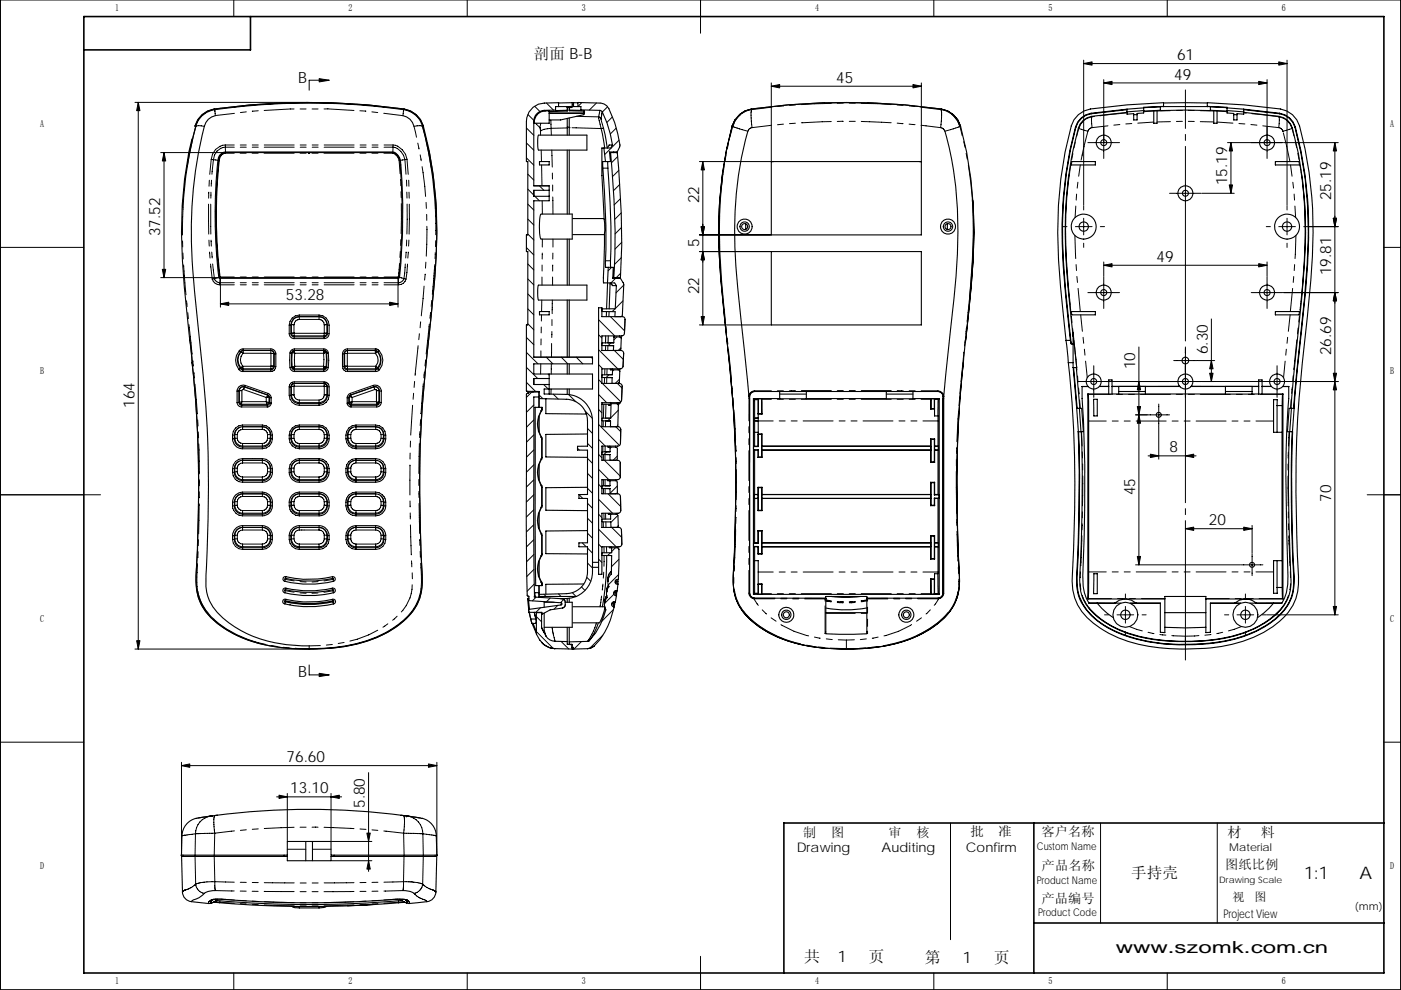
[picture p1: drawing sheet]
<svg xmlns="http://www.w3.org/2000/svg" width="297mm" height="210mm" viewBox="0 0 297 210" stroke-linecap="round" stroke-linejoin="round" font-family="sans-serif">
<defs><g id="words">
<g font-size="3.7">
<text x="276.5" y="186.5">1:1</text>
<text x="288.2" y="186.4">A</text>
</g>
<text font-size="3.5" x="236.6" y="202.2">www.szomk.com.cn</text>
<g font-size="3.4">
<text x="170.5" y="204.1">共</text>
<text x="177.6" y="204.1">1</text>
<text x="184.2" y="204.1">页</text>
<text x="196.1" y="204.2">第</text>
<text x="204.2" y="204.2">1</text>
<text x="210.7" y="204.2">页</text>
</g>
<g font-size="3.3">
<text x="63.2" y="17.5">B</text>
<text x="113.2" y="12.4">剖面 B-B</text>
<text x="177.3" y="17.6">45</text>
<text x="249" y="16.9">49</text>
<text x="249.6" y="12.8">61</text>
<text x="260.2" y="39.3" transform="rotate(-90 260.2 39.3)">15.19</text>
<text x="148.2" y="43.1" transform="rotate(-90 148.2 43.1)">22</text>
<text x="282.2" y="42.5" transform="rotate(-90 282.2 42.5)">25.19</text>
<text x="34" y="50.1" transform="rotate(-90 34 50.1)">37.52</text>
<text x="148.2" y="52.4" transform="rotate(-90 148.2 52.4)">5</text>
<text x="245.2" y="55.5">49</text>
<text x="282.2" y="58.4" transform="rotate(-90 282.2 58.4)">19.81</text>
<text x="60.6" y="63.7">53.28</text>
<text x="148.2" y="62.4" transform="rotate(-90 148.2 62.4)">22</text>
<text x="256.1" y="75.2" transform="rotate(-90 256.1 75.2)">6.30</text>
<text x="282.2" y="75.4" transform="rotate(-90 282.2 75.4)">26.69</text>
<text x="240.7" y="78.4" transform="rotate(-90 240.7 78.4)">10</text>
<text x="28.5" y="86.5" transform="rotate(-90 28.5 86.5)">164</text>
<text x="248" y="96">8</text>
<text x="240.7" y="105" transform="rotate(-90 240.7 105)">45</text>
<text x="282.2" y="106.4" transform="rotate(-90 282.2 106.4)">70</text>
<text x="256.3" y="111.4">20</text>
<text x="63.2" y="143.6">B</text>
<text x="60.7" y="161.7">76.60</text>
<text x="61.5" y="168.3">13.10</text>
<text x="77.4" y="171.4" transform="rotate(-90 77.4 171.4)">5.80</text>
<text x="239.8" y="186.2">手持壳</text>
</g>
<g font-size="3">
<text x="260.2" y="177.5">材</text>
<text x="267.3" y="177.5">料</text>
</g>
<g font-size="2.8">
<text x="170.2" y="177.5">制</text>
<text x="176.2" y="177.5">图</text>
<text x="188.4" y="177.5">审</text>
<text x="194.3" y="177.5">核</text>
<text x="205.7" y="177.4">批</text>
<text x="211.7" y="177.4">准</text>
<text x="220.8" y="177.2">客户名称</text>
<text x="168.9" y="180.6">Drawing</text>
<text x="186.9" y="180.7">Auditing</text>
<text x="204.8" y="180.7">Confirm</text>
<text x="220.8" y="184.4">产品名称</text>
<text x="259.8" y="184.3">图纸比例</text>
<text x="220.8" y="191.5">产品编号</text>
</g>
<g font-size="2.5">
<text x="261.3" y="191.2">视</text>
<text x="266" y="191.2">图</text>
<text x="259.4" y="194.7">Project View</text>
</g>
<g font-size="2.3">
<text x="219.8" y="180.3">Custom Name</text>
<text x="260.6" y="180.5">Material</text>
<text x="219.9" y="187.5">Product Name</text>
<text x="220.1" y="194.4">Product Code</text>
<text x="287.2" y="193">(mm)</text>
</g>
<g font-size="2.1">
<text x="24.4" y="2.4">1</text>
<text x="73.9" y="2.4">2</text>
<text x="123.4" y="2.4">3</text>
<text x="172.8" y="2.4">4</text>
<text x="222.3" y="2.4">5</text>
<text x="271.8" y="2.4">6</text>
<text x="8.5" y="26.9">A</text>
<text x="294.8" y="26.9">A</text>
<text x="8.5" y="79.3">B</text>
<text x="294.8" y="79.3">B</text>
<text x="8.5" y="131.8">C</text>
<text x="294.8" y="131.8">C</text>
<text x="8.5" y="184.3">D</text>
<text x="294.8" y="184.3">D</text>
<text x="24.4" y="208.8">1</text>
<text x="73.9" y="208.8">2</text>
<text x="123.4" y="208.8">3</text>
<text x="172.8" y="208.8">4</text>
<text x="222.3" y="208.8">5</text>
<text x="271.8" y="208.8">6</text>
</g>
<text font-size="1.9" x="258.5" y="187.2">Drawing Scale</text>
</g></defs>
<g fill="none" stroke="#000" stroke-width=".21">
<path d="M.1 0h296.8v209.9h-296.8zM49.6 0v3.5M69.8 17h-4.3v2.1M99.1 0v3.5M148.5 0v7M163.5 18.3h31.8M163.5 17.6v16.5M195.3 17.6v16.5M198 0v3.5M229.8 12.8v30.7M229.8 13.5h43.1M234 16.9v16.7"/>
<path d="M234 17.6h34.6M247.5 0v3.5M251.3 19.1v8.1M268.6 16.9v16.7M272.9 12.8v30.7M28.6 21.7h36.8M29.3 21.7v116M34.1 32.4h13.6M34.8 32.4v26.5M41.8 26.1l-.3 .8-.1-.2M43.3 26.8a2.22 2.22 0 0 0-1.8 0M44.4 38.2l-.1 1.3"/>
<path d="M44.8 33.8l-.3 3.2M44.8 33.8l.5 .1M44.8 38.2v1.3M45.3 33.9l-.4 3.1M45.3 33.9l.9 .1M45.4 23.1l.1 .2M45.5 23.3l.2 1.2M46.4 34.1h.1M47.8 30.8v.4M47.8 30.8a3.2 3.2 0 0 0-3 3M47.8 30.8h1.9M47.8 31.2v1"/>
<path d="M47.8 31.2h1.9M47.8 31.2a2.66 2.66 0 0 0-2.5 2.7M47.8 32.4l1.9 .1M47.8 32.4h.1M49.6 22.8l-4.1 .5M49.7 24l-4 .5M50.9 32.5h1.3M50.9 30.8h1.3M50.9 31.2h1.3M52.2 23.7l-1.2 .2M53.5 32.5h1.2M53.5 30.8h1.3"/>
<path d="M53.5 31.2h1.3M54.8 23.5l-1.3 .1M56 32.5h6.4M56 30.8h6.4M56 31.2h6.4M62.4 23.1l-6.4 .3M63.6 23.1h1.3M63.6 32.5h1.3M63.6 30.8h1.3M63.6 31.2h1.3M65.5 32.5h.1M65.5 32.4l.1 .2"/>
<path d="M65.5 32.4v.2M65.6 32.4l-.1 .2M66.2 23.1h1.2M66.2 32.5h1.2M66.2 30.8h1.3M66.2 31.2h1.3M68.7 32.5h6.4M68.7 23.1l6.4 .3M68.7 30.8h6.4M68.7 31.2h6.4M76.3 23.5l1.3 .1M76.3 32.5h1.3"/>
<path d="M76.3 30.8h1.3M76.3 31.2h1.3M78.8 23.7l1.3 .2M78.9 32.5h1.2M78.9 30.8h1.3M78.9 31.2h1.3M81.4 30.8h1.9M81.4 31.2h1.9M81.5 22.8l4.1 .5M83.3 32.4v.1h-1.9M83.3 30.8v.4M83.3 30.8a3.3 3.3 0 0 1 3 3"/>
<path d="M83.3 31.2v1M83.3 31.2a2.86 2.86 0 0 1 2.5 2.6M84.7 34l-.1 .1 .2 2.8M84.9 38.1l.1 1.3M85.6 23.3l-.2 1.2-4-.5M85.7 23.1l-.1 .2M85.8 33.8l.3 3.2M85.8 33.8l-.9 .2M86.2 38.2v1.3M86.3 33.8l.2 3.2M86.3 33.8h-.5M86.7 38.2v1.3"/>
<path d="M88.6 30.4l.2 1.2M89.1 32.9l.2 1.2M89.3 26.1l.3 .8 .1-.2M89.5 35.3l.7 6.4M89.6 26.8a2.22 2.22 0 0 0-1.8 0l.5 2.3M111.6 33.5l1.6 1.5M111.6 30.3l1.6 1.6M111.6 27.1l1.6 1.6M111.9 36.9l1.3 1.3M111.9 24.3l1.3 1.2M113.4 22.5l1.1 1.2M113.6 26.1l.9 1"/>
<path d="M114.4 39.4l.9 1M114.5 27.1l.1 .7M114.6 27.8v.9M114.7 26.1l-.2 1M114.7 31.8l.1 2.5M114.8 35l.1 4.4M115.5 23.5h.1M115.8 21.8l1.6 1.6M116.8 25.4v1.8M116.8 27.2a3.3 3.3 0 0 0-2.2 .6M116.8 27.2l.1 1.5M117 31.8l.1 3.6"/>
<path d="M117.1 36.7v1.3M117.2 39.2v1.3M120.3 27.1l-3.5 .1M120.7 27.1h.2M121.3 27.1l6.1 .2M122.2 24.7l4.7 .1M123.4 21.8l-.9 .8M126.5 21.8l-1.6 1.5M126.9 24.8l.5 .3M126.9 24.8l.5 2.5M127.4 25.1l.6 2.2h-.6M127.7 23.7l-.3 1.4"/>
<path d="M127.7 23.7h.1M127.8 35.7h1.1M128.8 22.7l-1.1 1.1M129.8 24.8l-1.2 1.2M130.6 27.2l-1.2 1.2M130.6 32.2v.2M131 33.2l-1.4 1.3M131.2 36.1l-1.3 1.4M131.3 29.7l-3.1 3.1M131.4 39.1l-1.4 1.4M148.3 34.3h15.1M149 34.3v34.6"/>
<path d="M153.5 35.3l-.3 2.4M153.9 32.8l-.2 1.3M154.4 30.3l-.2 1.3M155.2 26.7l.1 .1-.6 2.3M155.4 26.8l3.2 1a1.05 1.05 0 0 1 .8-.7M159.3 23.1l.1 .1M159.4 23.2a8.7 8.7 0 0 0 0 3.9M159.4 23.2a4.8 4.8 0 0 0-2.4 1.1M163.6 26.6l-4.2 .5M163.6 22.7l-4.2 .5M166.1 22.4l-1.3 .2M166.1 26.3l-1.3 .2"/>
<path d="M168.6 26.1l-1.2 .1M168.7 22.3l-1.3 .1M176.3 21.9l-6.4 .3M176.3 25.8l-6.4 .2M178.8 21.9h-1.3M178.8 25.7l-1.3 .1M180.1 21.9h1.2M180.1 25.7h1.2M182.6 21.9l6.4 .3M182.6 25.8l6.4 .2M190.2 22.3l1.3 .1M190.2 26.1l1.3 .1"/>
<path d="M192.7 22.4l1.3 .2M192.7 26.3l1.3 .1M195.3 22.7l4.1 .5M195.3 26.6l4.1 .5M199.5 23.2a8.7 8.7 0 0 1-.1 3.9M199.5 23.2a4.7 4.7 0 0 1 2.2 1M199.6 23.1l-.1 .1M203.5 26.8l-3.2 1a1.11 1.11 0 0 0-.9-.7M203.6 26.7l-.1 .1 .5 2M204.3 30l.3 1.3M204.8 32.5l.3 1.3M205.3 35l.3 2.1"/>
<path d="M227 35.1l-.2 1.7M227.5 32.6l-.3 1.2M228 30.1l-.3 1.2M228.5 38.7l-.1 1.2M228.6 27.1l-.3 1.8M228.9 27.3l1.7 .5M229 35l-.3 2.4M229.2 34.1v.2M230.6 27.8l-1.4 6.1M230.6 30.2h6.8M231.4 24.7l.1 .1M231.5 24.8l-1.1 .3-.7 .6"/>
<path d="M231.5 24.8l-.1 .7 .1 1.6M231.5 27.1a1.12 1.12 0 0 0-.9 .7M232.1 24.7l-.6 .1M234.9 26.7l-3.4 .4M237.4 26.4l-1.2 .1M238.9 23.9l-5.7 .7M240 26.2l-1.3 .1M244.6 23.6l-2.1 .1M244.6 25.9l-3.4 .2M248.2 23.5h-2.9M248.2 25.8l-2.9 .1M250.7 23.4h-1.3"/>
<path d="M250.7 25.7l-1.3 .1M251.3 28.5v1.3M251.3 31.1v41.2M251.9 23.4h1.3M251.9 25.7l1.3 .1M254.5 23.5h2.8M254.5 25.8l2.8 .1M258 23.6l2.2 .1M258 25.9l3.4 .2M260.3 30.2h11.7M261 30.2v10.8M262.7 26.2l1.2 .1"/>
<path d="M263.7 23.9l.5 .1M265.2 26.4l1.3 .1M265.4 24.1l5.7 .7M267.7 26.7l3.4 .4M271.1 27.1a1.12 1.12 0 0 1 .9 .7M271.1 24.8l1.1 .3 .8 .6M271.1 24.8l.1 .7-.1 1.6M271.2 24.7l-.1 .1M272 27.8v.1M272.1 28.2l1.4 6.1M272.1 30.2h11.6M273.6 35l.3 2.4"/>
<path d="M273.8 27.3l-1.8 .5M274 27.1l.3 1.7M274.1 38.7l.2 1.2M274.6 30l.3 1.3M275.2 32.5l.2 1.3M275.6 35l.3 1.7M283 30.2v100.2M.1 52.5h17.7M34.1 58.9h12.5M38.7 51.1v1.3M38.8 53.7v1.2M38.8 44l-.1 5.8"/>
<path d="M38.9 56.2l.5 6.3M44.2 43.3l.1 6.4M44.3 40.8l-.1 1.2M44.3 50.9l.1 1.3M44.4 53.5l.1 1.2M44.6 56l.4 3.2M44.7 43.3v6.4M44.7 40.8v1.2M44.7 50.9l.1 1.3M44.9 53.5l.1 1.2M45.1 56l.3 3.1M46.6 60v.4h3.1"/>
<path d="M46.6 60h3.1M46.6 58.7h-.1M46.6 59v1M46.7 59v6.2M49.7 58.8h-3v.1M50.9 58.8h1.3M50.9 60h1.3M53.5 60h1.3M53.5 58.8h1.3M56 60h6.4M56 58.8h6.4M63.6 60h1.3"/>
<path d="M63.6 58.8h1.3M66.2 60h1.3M66.2 58.8h1.3M68.7 60h6.4M68.7 58.8h6.4M76.3 60h1.3M76.3 58.8h1.3M78.9 58.8h1.3M78.9 60h1.3M81.4 60h3.1M81.4 58.8h3M84.4 58.8v.1"/>
<path d="M84.4 59v6.2M84.4 58.8h.1M84.5 59v1M84.5 60v.4M84.7 58.8l.9 .3M84.7 55.9l-.1 2.8M84.9 53.3l-.1 1.3M85 50.8l-.1 1.3M85 40.7l.1 1.2M85.1 43.2l-.1 6.4M85.6 59.1l.5 .1M85.9 56l-.3 3.1"/>
<path d="M86.1 59.2a1.55 1.55 0 0 1-1.6 1.2M86.1 53.4l-.1 1.3M86.2 50.9v1.3M86.3 40.7v1.3M86.3 43.3v6.3M86.4 56l-.3 3.2M86.6 53.5l-.1 1.2M86.7 50.9l-.1 1.3M86.7 40.8l.1 1.2M86.8 43.3l-.1 6.4M90.1 58.1l-.1 1.3M90.3 55.6l-.1 1.3"/>
<path d="M90.3 42.9l.1 1.3M90.5 45.5v1.2M90.5 48l-.1 6.3M92.2 56.1l-.5 6.4M92.3 53.6l-.1 1.3M92.3 44.3l.1 5.5M92.4 51.1l-.1 1.2M111.6 52.5l1.6 1.6M111.9 59.2l1.3 1.2M111.9 56l1.3 1.3M111.9 49.6l1.3 1.3M111.9 46.5l1.3 1.2"/>
<path d="M111.9 43.3l1.3 1.3M111.9 40.1l1.3 1.3M113.4 41.6l1 1M114.9 58.8v1.7M114.9 56.2v1.3M115 42.6v2.8M115 53.7v1.2M115 50.7v1.7M117.2 58.8v1.7M117.2 56.2v1.3M117.2 41.8v3.6M117.2 53.7v1.2"/>
<path d="M117.2 50.7v1.7M128.4 55.3h1M129.7 56.7l-.8 .7M130.5 59l-1 1M130.8 58.9l.3 .1M131.3 58.9v.2M131.5 42.1l-1.3 1.4M131.6 58l-.9 .9M131.7 45.1l-1.4 1.4M131.7 54.7l-1.4 1.4M131.8 48.2l-1.4 1.4M131.8 51.4l-1.4 1.4"/>
<path d="M148.3 49.8h15.1M148.3 53.4h15.1M225.4 48.1h.8M227.9 49.9l.2 4.9M228 48.1h3.5M228.1 43.7l-.2 2.4M228.2 56.1v1.3M228.3 41.2l-.1 1.2M228.3 58.6l.1 1.3M229.8 43.6v.9M229.8 46.3v3.5M229.8 51.6v.9"/>
<path d="M233.3 48.1h.9M234 55.6v3M234 58.7v6.7M234 56.3h34.6M248 41h6.7M254.8 41h6.9M268.5 48.1h.8M268.6 55.6v3M268.6 58.7v6.7M271.1 48.1h3.6M272.9 43.6v.9M272.9 46.3v3.5"/>
<path d="M272.9 51.6v.9M274.3 58.7l-.1 1.2M274.4 41.2l.1 1.2M274.5 56.1l-.1 1.3M274.5 43.7l.2 2.4M274.8 49.9l-.2 4.9M276.4 48.1h.9M277.4 48.1h6.3M293.4 52.5h3.5M39.5 63.8l.2 1.2M39.8 66.3l.1 1.3M40 68.8l.7 6.4"/>
<path d="M40.8 76.4l.2 1.3M41.1 79l.1 1.2M46.7 64.5h37.7M50.7 74.4l.3 .2M50.9 78.1l-.3 .3M50.9 60.4h1.3M51 74.6h.1M51.1 74.6l.4 .4M51.1 74.6h.1M51.5 77.7l-.5 .3M51.5 77.7h.1M51.5 77.7h5.9"/>
<path d="M51.5 77.7v.5M51.5 75a2.09 2.09 0 0 0 0 2.7M51.5 78.5v.3h5.9M51.5 74.9h.1M51.5 78.4v.1M51.5 74.9v-.9h5.9v.9M51.5 74.9h5.9M53.5 60.4h1.3M56 60.4h6.4M57.4 77.7v.5M57.4 74.9v.1M57.4 78.4v.4"/>
<path d="M57.4 75v2.7M58 75h-.6M58 77.6l-.6 .1M58.1 75.1h.4M58.1 77.7h.4a1.05 1.05 0 0 1-1.1 1.1M61.3 69v1.8h.4M61.7 68.9l-.4 .1M61.8 70.7h.5M61.8 74.9h-.3l-.1 1.5 .1 1.5h.3M61.8 77.9h.1M61.8 68.8v.1M61.8 74.9h.1"/>
<path d="M61.8 68.9h.5M61.9 77.8h.1M62 77.8v.1M62 77.8h.1M62 74.8h.1M62 74.8l.4-.4 .1 .5M62 77.8l.4 .3M62.1 78v.1M62.2 74.4l-.1 .1M62.3 70.7h.1M62.3 68.9l.1 1.8M62.4 70.7h6.3"/>
<path d="M62.4 70.7v.5M62.4 71.5v.3h6.3v-.3M62.4 78.1l-.1 .1M62.4 78.4v.4h6.3l-.1-.4M62.4 74.3v-.3h6.3l-.1 .3M62.5 77.7h6.1M62.5 74.9h6.1M62.5 74.9v2.8M62.5 77.7l-.1 .4M63.5 66.8v1M63.5 67.8h4.1M63.5 66.8h4.1"/>
<path d="M63.5 67.8a1.16 1.16 0 0 0-1.2 1.1M63.5 66.8a2.17 2.17 0 0 0-2.2 2.2M63.6 60.4h1.3M66.2 60.4h1.3M67.6 66.8v1M67.6 67.8a1.12 1.12 0 0 1 1.1 1.1M67.6 66.8a2.17 2.17 0 0 1 2.2 2.2M68.6 77.7l.5 .1M68.6 74.9v2.8M68.6 77.7l.1 .4M68.6 78.2h.1M68.7 74.4h.1"/>
<path d="M68.7 78.1v.1M68.7 74.4l-.1 .5M68.7 74.4l.4 .4M68.7 70.7v.5M68.7 60.4h6.4M68.7 78.2h.1M68.7 68.9v1.8M68.8 74.4h-.1M68.8 74.4h.1M68.9 74.4h.1M68.9 74.4l.2 .4M69.1 77.8l-.4 .3"/>
<path d="M69.1 74.8l-.5 .1M69.1 74.8h.1M69.1 77.8l-.1 .3M69.1 77.8h.1M69.1 77.8v.1M69.3 74.9h.1M69.3 74.9h.3l.1 1.5-.1 1.5h-.3M69.3 68.8l-.6 .1M69.3 70.7h-.6M69.4 68.9v.1M69.4 69h.4M69.8 69v1.8h-.4"/>
<path d="M72.6 75.1h.4M73 77.7h-.4a1.03 1.03 0 0 0 1.1 1.1M73.1 75h.5M73.1 77.6l.6 .1M73.6 75v2.7M73.7 78.5v.3M73.7 78.4v.1M73.7 74.4h.1M73.7 77.7h.1M73.7 74.9l-.1 .1M73.7 74.4v.5M73.7 74.9h5.9"/>
<path d="M73.7 77.7h5.9M73.7 77.7v.5M76.3 60.4h1.3M78.9 60.4h1.3M79.6 74v.9M79.6 74h-5.9v.4M79.6 74l.8 .4-.3 .2M79.6 74.9v.1M79.6 78.4v.1M79.6 78.5v.3h-5.9M79.6 77.7v.5M79.6 77.7h.1"/>
<path d="M79.7 77.7l.4 .3M80 74.5l-.4 .5M80.1 74.6h.1M80.2 78.2l.3 .2M81.4 60.4h3.1M88.6 73.3l-.6 6.3M88.9 70.8l-.1 1.3M89.2 68.3l-.1 1.2M89.9 60.7l-.6 6.3M90 78.9l-.1 1.2M90.2 76.3l-.1 1.3M91 68.8l-.6 6.3"/>
<path d="M91.3 66.3l-.2 1.2M91.5 63.7l-.1 1.3M111.6 77.9l2.4 2.4M111.6 74.7l2.5 2.5M111.6 71.6l1.6 1.5M111.9 68.7l1.3 1.3M111.9 65.5l1.3 1.3M111.9 62.3l1.3 1.3M114.7 77.2l-.1 2.1M114.7 74.4v1.4M114.7 71.9v1.3M114.8 69.4l-.1 1.2"/>
<path d="M114.8 66.8v1.3M114.9 63.6l-.1 2.5M115.8 75.8l1.4 1.4M116.2 79.3l.2 .3M116.9 77.2v2.1M116.9 72.9v2.9M117 70.3v1.3M117 67.8v1.2M117.1 63.6v2.9M119 75.8l1.4 1.4M122.2 75.8l1.4 1.4M125.3 75.8l.3 .3"/>
<path d="M126.9 74.2l4.1 4M126.9 67.8l3.4 3.4M126.9 77.3l.9 .9M126.9 71l.7 .7M127.5 65.3h.1M128.2 78.2v1.3M128.4 73.3v1M128.7 78.2v1.3M128.9 73.3v1M129.1 79.5l-.6 .6M129.4 67.2l3 3M129.5 72.7l-.6 .6"/>
<path d="M130.2 78.4l-.3 .3M130.3 74.3l1.9 1.9M130.8 71.5l-.6 .6M131 78.2v.2M131.3 71.2v.3M131.3 71.2h.1M131.6 73.8l-.5 .5M132.1 63.8l-2.3 2.3M132.3 60.5l-1.7 1.6M148.3 68.9h15.1M153.3 62.8l.5 5.2M153.9 69.2l.1 1.3"/>
<path d="M154.2 71.8l.1 1.2M154.4 74.3l.7 6.3M204.4 74.7l-.7 6.3M204.6 72.1l-.1 1.3M204.9 69.6l-.1 1.3M205.6 63.2l-.6 5.1M226.8 64.1l.2 1.8M227.1 67.1l.2 1.3M227.4 69.7l.1 1.2M227.7 72.2l.6 6.3M228.4 79.8l.2 1.2M228.6 61.2l.4 4.9"/>
<path d="M229.1 66.8l.4 3.5M229.6 71.5l.2 1.3M229.9 74.1l.1 1.2M230.2 76.6l.3 3.5M230.6 62.1h6.8M231.9 77.6v6.7M241.5 73.6v46.2M248.9 76.5h4.9M251.3 73.6v33M253.9 76.5h3.6M256.8 67.6v13.3M265.3 62.1h6.7"/>
<path d="M270.8 77.6v6.7M272.1 62.1h11.6M272.5 76.6l-.4 3.5M272.7 74.1l-.1 1.2M273 71.5l-.1 1.3M273.5 66.8l-.3 3.5M274.1 61.2l-.5 4.9M274.2 79.7l-.1 1.2M275 72.1l-.7 6.3M275.2 69.6l-.1 1.2M275.5 67l-.1 1.3M275.8 63.9l-.2 1.9"/>
<path d="M41.3 81.5l.5 6.3M41.9 89.1l.1 1.2M42 91.6l.1 1.3M42.1 94.1l.2 6.4M49.3 92.3h.4M49.3 92.3v.8l.4-.1M49.3 99.4h.4M49.3 99.4v.8M49.8 92.2h.5M49.8 92.9l.5 .1M49.8 99.3h.5M50.3 92.2v.8"/>
<path d="M50.3 99.3v.8M50.3 93a1.12 1.12 0 0 0 1.1 1.1M50.6 85.3l-.3 .1M50.8 82.8l.5 .1M51.2 85.7h.1M51.3 86l-.1 .3h5.5M51.3 86h.1M51.4 91.1h4.2M51.4 94.1h4.2M51.4 98.2h4.2M51.4 94.1l.1 .5M51.4 97.3v.9"/>
<path d="M51.4 90.1h4.2M51.4 97.3h4.2M51.4 90.1l.1 .4M51.4 91.1a1.12 1.12 0 0 0-1.1 1.1M51.4 98.2a1.12 1.12 0 0 0-1.1 1.1M51.4 90.1a2.17 2.17 0 0 0-2.1 2.2M51.4 97.3a2.17 2.17 0 0 0-2.1 2.1M51.5 90.6l-.1 .5M51.5 94.8l-.1 .4h4.2M51.5 90.5v.1M51.6 82.6l4.8 1.7M51.9 82.1l-.2 .4"/>
<path d="M51.9 82l.1-.3 4.8 1.7-.1 .4M51.9 82v.1M55.6 90.1v1M55.6 94.1v.5M55.6 97.3v.9M55.6 91.1a1.08 1.08 0 0 1 1.1 1.1M55.6 98.2a1.08 1.08 0 0 1 1.1 1.1M55.6 90.1a2.17 2.17 0 0 1 2.2 2.2M55.6 97.3a2.17 2.17 0 0 1 2.2 2.1M55.6 94.8v.4M56.4 84.3v.9h-5.1M56.4 84.3h.1"/>
<path d="M56.7 83.8l.1 .1M56.7 92.2h.6M56.7 99.3h.6M56.7 92.2v.8M56.7 99.3v.8M56.7 93a1.08 1.08 0 0 1-1.1 1.1M56.8 83.9l.2 .2M57 84.1l-.5 .2M57 84.1v.1M57.1 84.3l.4 .1M57.3 92.9l-.6 .1M57.3 92.9h.1"/>
<path d="M57.4 92.3h.4M57.4 93l.4 .1M57.4 99.4h.4M57.8 99.4v.8h-.4M57.8 93.1a2.13 2.13 0 0 1-2.2 2.1M57.8 92.3v.8M61.3 92.3h.4M61.3 99.4h.4M61.3 99.4v.8h.4M61.3 92.3v.8M61.3 93.1a2.13 2.13 0 0 0 2.2 2.1M61.7 83.8h-.3a1.97 1.97 0 0 0 2.1 2.2"/>
<path d="M61.7 93l-.4 .1M61.8 83.7l.5 .1M61.8 92.9h.1M61.8 92.9l.5 .1a1.12 1.12 0 0 0 1.2 1.1M62.3 83.8a1.12 1.12 0 0 0 1.2 1.1M62.4 81.9l-.1 .1M62.4 81.9h6.3M62.4 81.3v.6M62.4 81.3a.52 .52 0 0 0-.6 .6l.5 .1M62.4 81h6.3M62.4 81v.3M62.4 81.9l-.1 1.9"/>
<path d="M62.4 81a1.08 1.08 0 0 0-1.1 1M63.5 84.9h4.1M63.5 84.9v.5M63.5 91.1h4.1M63.5 90.1v1M63.5 94.1h4.1M63.5 91.1a1.12 1.12 0 0 0-1.2 1.1h-.5M63.5 94.1v.5M63.5 98.2h4.1M63.5 97.3v.9M63.5 98.2a1.12 1.12 0 0 0-1.2 1.1h-.5M63.5 86h4.1"/>
<path d="M63.5 90.1h4.1M63.5 97.3h4.1M63.5 85.6v.4M63.5 94.8v.4M63.5 90.1a2.17 2.17 0 0 0-2.2 2.2M63.5 97.3a2.17 2.17 0 0 0-2.2 2.1M67.6 84.9v.5M67.6 90.1v1M67.6 94.1v.5M67.6 97.3v.9M67.6 94.8v.4h-4.1M67.6 85.7v.3"/>
<path d="M67.6 85.6v.1M67.6 91.1a1.08 1.08 0 0 1 1.1 1.1M67.6 85.7h.1M67.6 98.2a1.08 1.08 0 0 1 1.1 1.1M67.6 90.1a2.17 2.17 0 0 1 2.2 2.2M67.6 97.3a2.17 2.17 0 0 1 2.2 2.1M68.7 81.3v.6M68.7 81.3a.55 .55 0 0 1 .6 .6l-.6 .1M68.7 81v.3M68.7 81a.92 .92 0 0 1 1 1h-.3M68.7 81.9h.1M68.7 81.9v1.9"/>
<path d="M68.7 92.2h.6M68.7 99.3h.6M68.7 83.8a1.08 1.08 0 0 1-1.1 1.1M68.7 92.2v.8M68.7 99.3v.8M68.7 93a1.08 1.08 0 0 1-1.1 1.1M69.3 83.7l-.6 .1M69.3 92.9l-.6 .1M69.4 92.3h.4M69.4 99.4h.4M69.8 92.3v.8l-.4-.1M69.8 99.4v.8h-.4"/>
<path d="M69.8 83.8a2.17 2.17 0 0 1-2.2 2.2M73.3 92.3h.4M73.3 99.4v.8h.4M73.3 99.4h.4M73.3 92.3v.8M73.3 93.1a2.1 2.1 0 0 0 2.2 2.1M73.7 93l-.4 .1M73.8 92.2h.6M73.8 92.9l.6 .1M73.8 99.3h.6M73.9 84.3l-.3 .1M73.9 84.3h.1"/>
<path d="M74.1 84.1v.1M74.3 83.9l-.2 .2M74.4 83.8l-.1 .1M74.4 92.2v.8M74.4 99.3v.8M74.4 93a1.08 1.08 0 0 0 1.1 1.1M74.4 83.8h.1M74.7 85.2h5.1M74.7 85.2l-.6 .1M74.7 85.2l-.2 .5M75.5 90.6v.5M75.5 94.8v.4"/>
<path d="M75.5 90.5v.1M75.5 91.1h4.2M75.5 94.1h4.2M75.5 94.1v.5M75.5 97.3v.9M75.5 98.2h4.2M75.5 90.1h4.1M75.5 97.3h4.1M75.5 90.1v.4M75.5 91.1a1.08 1.08 0 0 0-1.1 1.1M75.5 98.2a1.08 1.08 0 0 0-1.1 1.1M75.5 90.1a2.13 2.13 0 0 0-2.2 2.2"/>
<path d="M75.5 97.3a2.13 2.13 0 0 0-2.2 2.1M79.5 82.6l.3 .3 .5-.1M79.5 82.6l-.4-.9-4.8 1.7 .1 .4M79.5 82.6l-4.8 1.7v.9M79.6 94.8v.4h-4.1M79.6 90.1l.1 1M79.6 97.3l.1 .9M79.6 90.1a2.13 2.13 0 0 1 2.2 2.2M79.6 97.3a2.13 2.13 0 0 1 2.2 2.1M79.7 94.1l-.1 .5M79.7 91.1a1.12 1.12 0 0 1 1.1 1.1M79.7 98.2a1.12 1.12 0 0 1 1.1 1.1"/>
<path d="M79.8 86l.1 .3h-5.5M80 85.7h-.2M80.3 85.2h.1M80.3 85.2v.1M80.5 83h.3M80.5 85.3l.3 .1M80.8 92.2h.5M80.8 99.3h.5M80.8 92.2v.8M80.8 99.3v.8M80.8 93a1.12 1.12 0 0 1-1.1 1.1M81.3 92.9l-.5 .1"/>
<path d="M81.4 92.3h.4M81.4 99.4h.4M81.8 92.3v.8l-.4-.1M81.8 99.4v.8h-.4M86.9 98.6v6.4M86.9 96.1v1.3M87 93.6v1.2M87.5 86l-.4 6.3M87.7 83.4l-.1 1.3M87.9 80.9l-.1 1.3M88.9 94.1l-.1 6.3M89 91.5v1.3"/>
<path d="M89.2 89l-.1 1.3M89.7 81.4l-.5 6.3M111.6 81.1l1.9 1.9M112.7 83.2l-1.1 1.1M113 83v.2M113.2 85.9l-1.6 1.6M113.2 89.1l-1.6 1.5M113.2 92.2l-1.6 1.6M113.2 95.4l-1.6 1.6M113.2 98.6l-1.6 1.6M114.4 83.8l.7 .8M114.7 87.1a5.5 5.5 0 0 0 0 5.7"/>
<path d="M114.7 92.8l.1 .3M114.7 97.3a5.5 5.5 0 0 0 0 5.7M114.7 97.3l.1 .1M114.7 87.1h.1M114.8 87.1h.1M114.8 92.8h-.1M114.8 86.8h.2M114.8 97h.2M114.8 93.1h.2M114.8 86.4v.4M114.8 93.1v3.9M114.8 97.4h.1"/>
<path d="M114.8 86.8l-.1 .3M114.8 97l-.1 .3M114.8 92.8h.1M114.8 92.7v.1M115.3 81.6l.9 .9M116.8 82.5v1.1M117.3 83.6l1.1 1M120.6 83.7l1.5 1.5M122.4 95.1l.4 .4M124.1 87.2l1.5 1.5M124.6 97.2l1 1.1M124.6 94l1 1.1"/>
<path d="M124.6 90.9l1 1M126.9 93.2l1.4 1.4v1.2M126.9 99.5l2.2 2.2M126.9 96.4l.7 .7M126.9 90l4.5 4.5M126.9 86.8l.7 .8M126.9 83.7l1.7 1.7M126.9 80.5l.7 .7M127.7 81.3l3.9 3.9M127.8 94.6v1.2M127.9 89.3v1.2M128 85.7l-.1 3"/>
<path d="M128.1 97.6l3.4 3.4M128.2 80.1l-.1 1.2M128.3 96.4v1.2M128.4 89.3v1.2M128.5 85.7l-.1 3M128.6 95.8l-.5 .6M128.6 80.1v1.2M129.4 88.7l-.6 .6M129.6 94.8l-.3 .3M130.5 94.6v.2M130.6 90.5l1 1M130.7 85.4v.2"/>
<path d="M130.9 81.3l1 1M130.9 96.7l-.9 .9M131.1 87l-1.6 1.6M131.3 80.4l-.9 .9M155.2 81.9l.1 1.2M155.4 84.4l.1 1.3M155.6 86.9l.4 6.4M156 94.5l.1 1.3M156.1 97.1v1.2M156.1 99.6v6.4M158.8 84.1h.1M158.8 90.5v1.3"/>
<path d="M158.8 93v1.3M158.8 95.6v6.3M158.9 98.1v6M158.9 84.1l-.1 5.2M158.9 84.1h.1M160 83h3.6M160 83h.1M160 83a1.08 1.08 0 0 0-1.1 1.1M160 89.2h.8M160 88.8h.8M160.8 89.3h3.1M161.5 84.7h2.1"/>
<path d="M163.6 82.9l-3.6 .1M164.8 83h1.3M164.8 82.9h1.3M164.8 84.7h1.3M165.2 89.3h1.3M167.4 84.7h1.2M167.7 89.3h1.3M168.6 83h-1.2M168.6 82.9h-1.2M169.9 83h6.4M169.9 82.9h6.4M169.9 84.7h6.4"/>
<path d="M170.3 89.3h6.3M177.5 83h1.3M177.5 82.9h1.3M177.5 84.7h1.3M177.9 89.3h1.3M180.1 83h1.2M180.1 82.9h1.2M180.1 84.7h1.2M180.4 89.3h1.3M182.6 83h6.4M182.6 82.9h6.4M182.6 84.7h6.4"/>
<path d="M183 89.3h6.3M190.2 83h1.3M190.2 82.9h1.3M190.2 84.7h1.3M190.6 89.3h1.3M192.8 83h1.2M192.8 82.9h1.2M192.8 84.7h1.2M193.1 89.3h1.3M195.3 82.9l3.6 .1M195.3 83h3.6M195.3 84.7h2.1"/>
<path d="M195.7 89.3h3.2M198.9 83h.1M198.9 83a1.08 1.08 0 0 1 1.1 1.1M199.9 84.1h.1M200 84.1h.1M200 84.1v.4h.1M200.1 84.1h.1M202.8 97.5v1.2M202.8 94.9v1.3M203.2 87.3l-.3 6.4M203.4 84.8l-.1 1.2M203.6 82.3l-.1 1.2"/>
<path d="M228.5 80.9h45.6M228.7 82.3l.1 1.2M228.9 84.8l.1 1.8M229.3 91.6l.1 3M229.5 95.9v1.2M229.5 98.4v1.3M230.7 83.7h4.8M230.8 89.3h3.7M235.8 89.3h1.3M236.7 83.7h1.3M238.4 89.3h1.2M239.3 83.7h1.2"/>
<path d="M240.8 88h2.4M240.9 89.3h6.3M241.8 83.7h6.4M243.4 88h4.6M243.4 96.7h10.2M245.7 85.7v4.6M245.7 90.4v7M248.5 89.3h1.3M249.4 83.7h1.3M251.1 89.3h1.2M252 83.7h1.2M253.6 89.3h6.3"/>
<path d="M254.5 83.7h6.4M261.2 89.3h1.3M262.1 83.7h1.3M263.8 89.3h1.2M264.7 83.7h1.2M266.3 89.3h3.7M267.2 83.7h4.7M273.1 98.4v1.3M273.2 95.9l-.1 1.3M273.3 91.6l-.1 3M273.8 84.7l-.2 1.9M274 82.2l-.1 1.3"/>
<path d="M274.3 80.9h9.4M.1 104.9h21.2M41.9 119.5l-.2 4 .2 1.9M42 117l-.1 1.3M42.1 114.5l-.1 1.2M42.2 106.8l-.1 6.4M42.2 104.3v1.3M42.3 101.8v1.2M49.3 114.4h.4M49.3 107.3h.4M49.3 100.2h.4M49.3 100.2a2.13 2.13 0 0 0 2.1 2.1"/>
<path d="M49.3 107.3a2.19 2.19 0 0 0 2.1 2.1M49.3 114.4a2.17 2.17 0 0 0 2.1 2.1M49.7 106.5h-.4v.8M49.7 113.6h-.4v.8M49.8 114.3h.5M49.8 106.4h.5M49.8 100.1h.5M50.3 113.5h-.5M50.3 107.2h-.5M50.3 114.3a1.12 1.12 0 0 0 1.1 1.1M50.3 106.4v.8M50.3 113.5v.8"/>
<path d="M50.3 107.2a1.16 1.16 0 0 0 1.1 1.1M50.3 100.1a1.12 1.12 0 0 0 1.1 1.1M51.4 115.4h4.2M51.4 112.4h4.2M51.4 115.4l.1 .6M51.4 105.3h4.2M51.4 108.3h4.2M51.4 108.3l.1 .6M51.4 101.2h4.2M51.4 101.2l.1 .5M51.4 116.5h4.2M51.4 112.4a1.12 1.12 0 0 0-1.1 1.1"/>
<path d="M51.4 105.3a1.12 1.12 0 0 0-1.1 1.1M51.5 116.2l-.1 .3M51.5 109.1l-.1 .3M51.5 102l-.1 .3M55.6 115.4v.6M55.6 108.3v.6M55.6 101.2v.5M55.6 112.4a1.08 1.08 0 0 1 1.1 1.1M55.6 105.3a1.08 1.08 0 0 1 1.1 1.1M55.6 111.9v.5M55.6 111.8v-.3h-4.2v.9M55.6 104.7v.6"/>
<path d="M55.6 104.7v-.3h-4.2v.9M55.6 102v.3h-4.2M55.6 109.1v.3h-4.2M55.6 116.2v.3M55.6 111.8v.1M55.6 102h.1M55.6 104.7h.1M55.6 109.1h.1M56.7 114.3h.6M56.7 113.5h.6M56.7 107.2h.6M56.7 106.4h.6"/>
<path d="M56.7 100.1h.6M56.7 107.2a1.12 1.12 0 0 1-1.1 1.1M56.7 106.4v.8M56.7 113.5v.8M56.7 114.3a1.08 1.08 0 0 1-1.1 1.1M56.7 100.1a1.08 1.08 0 0 1-1.1 1.1M57.3 113.5h.1M57.4 114.4h.4M57.4 113.6h.4v.8M57.4 106.5h.4v.8h-.4M57.8 114.4a2.17 2.17 0 0 1-2.2 2.1M61.3 114.4h.4"/>
<path d="M61.3 107.3h.4M61.3 107.3a2.16 2.16 0 0 0 2.2 2.1M61.3 114.4a2.17 2.17 0 0 0 2.2 2.1M61.7 113.6h-.4v.8M61.7 106.5h-.4v.8M61.8 114.3h.5M61.8 106.4h.5M61.8 100.1h.5a1.12 1.12 0 0 0 1.2 1.1M61.8 113.5h.1M62.3 113.5h-.5M62.3 107.2h-.5M62.3 106.4v.8"/>
<path d="M62.3 113.5v.8M62.3 114.3a1.12 1.12 0 0 0 1.2 1.1M62.3 107.2a1.16 1.16 0 0 0 1.2 1.1M63.5 115.4h4.1M63.5 115.4v.6M63.5 112.4h4.1M63.5 112.4v-.9h4.1v.9M63.5 108.3h4.1M63.5 108.3v.6M63.5 105.3h4.1M63.5 101.2h4.1M63.5 101.2v.5"/>
<path d="M63.5 102v.3h4.1v-.3M63.5 116.5h4.1M63.5 116.2v.3M63.5 109.1v.3M63.5 112.4a1.12 1.12 0 0 0-1.2 1.1M63.5 105.3a1.12 1.12 0 0 0-1.2 1.1M67.6 115.4v.6M67.6 108.3v.6M67.6 104.4h-4.1v.9M67.6 104.7v.6M67.6 101.2v.5M67.6 109.1v.3h-4.1"/>
<path d="M67.6 116.2v.3M67.6 112.4a1.08 1.08 0 0 1 1.1 1.1M67.6 105.3a1.08 1.08 0 0 1 1.1 1.1M68.7 114.3h.6M68.7 113.5h.6M68.7 107.2h.6M68.7 106.4h.6M68.7 100.1h.6M68.7 106.4v.8M68.7 113.5v.8M68.7 114.3a1.08 1.08 0 0 1-1.1 1.1M68.7 107.2a1.12 1.12 0 0 1-1.1 1.1"/>
<path d="M68.7 100.1a1.08 1.08 0 0 1-1.1 1.1M69.4 114.4h.4M69.4 106.5h.4v.8h-.4M69.4 113.6h.1M69.4 113.6h.4v.8M69.8 114.4a2.17 2.17 0 0 1-2.2 2.1M73.3 114.4h.4M73.3 107.3h.4M73.3 106.5h.4M73.3 106.5v.8M73.3 107.3a2.13 2.13 0 0 0 2.2 2.1M73.3 114.4a2.13 2.13 0 0 0 2.2 2.1"/>
<path d="M73.7 113.6h-.4v.8M73.7 113.6h.1M73.8 114.3h.6M73.8 106.4h.6M73.8 100.1h.6M74.4 113.5h-.6M74.4 107.2h-.6M74.4 114.3a1.08 1.08 0 0 0 1.1 1.1M74.4 106.4v.8M74.4 113.5v.8M74.4 107.2a1.12 1.12 0 0 0 1.1 1.1M74.4 100.1a1.08 1.08 0 0 0 1.1 1.1"/>
<path d="M75.5 102v.3h4.1v-.3M75.5 116.2v.3M75.5 109.1v.3M75.5 112.4h4.2M75.5 115.4h4.2M75.5 115.4v.6M75.5 112.4v-.9h4.1l.1 .9M75.5 105.3h4.2M75.5 108.3h4.2M75.5 108.3v.6M75.5 104.4v.9M75.5 101.2h4.2"/>
<path d="M75.5 104.4h4.1M75.5 116.5h4.1M75.5 112.4a1.08 1.08 0 0 0-1.1 1.1M75.5 101.2v.5M75.5 105.3a1.08 1.08 0 0 0-1.1 1.1M75.5 104.4a2.14 2.14 0 0 0-2.2 2.1M79.6 109.1v.3h-4.1M79.6 116.2v.3M79.6 104.4l.1 .9M79.6 104.4a2.15 2.15 0 0 1 2.2 2.1M79.7 115.4l-.1 .6M79.7 108.3l-.1 .6"/>
<path d="M79.7 101.2l-.1 .5M79.7 112.4a1.12 1.12 0 0 1 1.1 1.1M79.7 105.3a1.12 1.12 0 0 1 1.1 1.1M80.8 114.3h.5M80.8 113.5h.5M80.8 107.2h.5M80.8 106.4h.5M80.8 100.1h.5M80.8 106.4v.8M80.8 113.5v.8M80.8 114.3a1.12 1.12 0 0 1-1.1 1.1M80.8 107.2a1.16 1.16 0 0 1-1.1 1.1"/>
<path d="M80.8 100.1a1.12 1.12 0 0 1-1.1 1.1M81.4 113.6h.4v.8M81.4 114.4h.4M81.4 106.5h.4M81.8 106.5v.8h-.4M81.8 114.4a2.13 2.13 0 0 1-2.2 2.1M86.9 106.3v1.2M87 108.8v1.3M87 111.3l.2 6.4M87.2 119l.1 1.2M88.8 101.7v1.3M88.8 104.2v1.3"/>
<path d="M88.9 106.8l.1 6.3M89 114.4v1.3M89.1 116.9v1.3M89.2 119.5l.2 4-.1 1.5M113.2 101.8l-1.6 1.5M113.2 104.9l-1.6 1.6M113.2 108.1l-1.6 1.6M113.2 111.3l-1.6 1.5M113.2 114.5l-1.6 1.5M113.2 117.6l-1.6 1.6M114.7 117.8l.1 .1M114.7 103l.1 .3"/>
<path d="M114.7 107.6a5.5 5.5 0 0 0 0 5.7M114.7 113.3l.1 .3M114.7 117.8a5.5 5.5 0 0 0 0 5.7M114.7 107.6h.1M114.7 103h.1M114.8 107.6h.1M114.8 117.9h.1M114.8 103h.1M114.8 107.3h.2M114.8 103.3h.2M114.8 117.5h.2M114.8 113.6h.2"/>
<path d="M114.8 103.3v4M114.8 113.6v3.9M114.8 107.3l-.1 .3M114.8 117.5l-.1 .3M114.8 113.2l-.1 .1M114.8 107.6v.1M122.7 104.9l.9 .8M123.5 115.1l.8 .9M124.6 119.4l1 1.1M124.6 116.2l1 1.1M124.6 113.1l1 1.1M124.6 109.9l1 1.1"/>
<path d="M124.6 106.7l1 1.1M124.6 103.6l1 1M124.6 100.4l1 1.1M126.9 118.6l.7 .7M126.9 115.4l.7 .7M126.9 112.2l3.7 3.8M126.9 109.1l.7 .7M126.9 105.9l3 3M126.9 102.7l.7 .7M127.8 103l-.2 .2M127.9 110.7v1.2M127.9 103.6v1.1"/>
<path d="M128 108.9l.1 1.2M128.1 116v1.2M128.1 117.8v2.3M128.3 101.7v1.3M128.3 103.6v1.1M128.4 108.9v1.2M128.5 110.7v1.2M128.6 116v1.2M128.9 104.7l2.7 2.7M129.4 117.2l-.6 .6M129.7 111.9l2.1 2.1M130.5 116.2l-.8 .8"/>
<path d="M130.5 101.7v.3M130.6 108.9v.2M130.8 116l.1 .2M130.9 103.1l-1.6 1.5M131 109.3l-1.5 1.5M131.2 118.7l-1.6 1.5M155.7 119.9l-.1 1.3M156 112.3l-.2 6.4M156 109.8v1.2M156 109.8h.1M156.1 107.2l-.1 1.3M158.8 108.3v6.3"/>
<path d="M158.8 103.2v1.3M158.8 105.7v1.3M158.8 115.9v1.3M158.8 118.4v1.3M158.9 104.7v.3M202.8 100v6.4M202.8 107.6v1.3M202.8 110.2l.1 1.2M202.9 112.7l.2 6.3M229.4 113.6l-.3 6.4M229.4 111.1v1.3M229.5 108.6v1.2"/>
<path d="M229.6 100.9l-.1 6.4M240.8 119.8h22.2M251.3 107.9v1.3M251.3 110.4v29.6M251.3 112.1h14.2M263.2 119.8h4.6M265.5 111.4v5.9M265.5 117.5v4.6M273.1 101v6.3M273.2 108.6v1.3M273.2 111.1v1.3M273.3 113.6l.2 6.4"/>
<path d="M289.9 104.9h7M28.6 137.7h36.8M53.5 135.9l2.8 .8M57.5 136.9l1.3 .2M60.1 137.3l1.2 .1M60.5 122.9l1.9 .3M60.5 125.3l1.9 .3M61.4 128.3h.2M62.6 137.5l2.9 .1M63.6 123.4h1.3M63.6 125.8h1.3M65.5 137.6v.1"/>
<path d="M67.4 125.8h-1.3M67.4 123.4h-1.2M67.9 136.9l-2.4 .1v.6M70.5 136.7l-1.3 .1M70.5 124.8l.1 .3M70.6 125.3l-1.9 .3M70.6 122.9l-1.9 .3M73 136.3l-1.3 .2M80.1 133.7l-1.9 1-2.4 .9-1.6 .4M82.2 132.3l-1 .7M84.2 130.7l-1 .9M87.4 124a8.2 8.2 0 0 1-2.3 5.8"/>
<path d="M87.4 121.5v1.3M112.1 127h-.1M113.2 120.8l-1.5 1.5M113.3 123.9l-1.5 1.5M113.7 126.6l-.8 .8M113.8 134l3.5 3.5M113.8 130.8l1 1.1M114.3 125.8h.1M114.6 128.9l-1 1M114.7 123.5l.1 .3M114.8 123.5h.1M114.8 123.5h-.1"/>
<path d="M114.8 123.8h.2M114.8 123.8v.4M115.3 126l.5 .5M115.4 133.7l.4 1.2M116.6 126.9l-.7 .7M117 133.1l.7 2.9M118.3 128.4l-.8 .8M118.4 126l.6 .5M119 136.1l1.6 1.5M119.5 127.1l-.7 .7M121.3 125.7l.8 .8M123.3 136.1l-1.6 1.6"/>
<path d="M123.3 124.5l.7 .7M124.4 122.5l.9 .8M126.4 132.1a12.3 12.3 0 0 1-1.8 3.9M126.9 121.8h.1M127.5 126.4l-.3 2.3M127.8 134.7l-2.8 2.8M127.8 123.9l-.1 1.3M128 121.4l-.1 1.2M128.2 127.5v.3M128.2 127.4v.1M128.3 127.4v.1M128.3 127.3l-.1 .1"/>
<path d="M128.3 127.5l-.1 .1M128.3 127.1v.3M128.6 125.1v.5M128.6 124.9v.2M128.6 125.1h.1M128.6 124.9h.1M128.7 125l-.1 .4M128.7 124.9l-.1 .2M128.9 123v-.4v.7M130 129.3l-2.5 2.5M130.1 128.6v.1M130.2 127.7l-.1 .9"/>
<path d="M130.2 126l-2 2M130.6 125.3l-.1 .9M130.8 122.9v1M131.1 121.9l-2.1 2.2M155.6 122.4v1.3M155.7 125a10.1 10.1 0 0 0 2 4.8M158.8 121v4.8h.1M159.8 127l1 1.4M159.8 127h.2M159.8 126.9h.1M159.8 126.9h.2M159.8 126.9v.1"/>
<path d="M160 126.9v.1M160 126.9h.1M160 127h4.3M160 126.9h4.3M160.8 121.3h3.1M161.5 125.9h2.1M161.6 129.3l.9 .9M163.5 131l1 .8M164.8 125.9h1.3M165.2 121.3h1.3M165.5 127h1.3M165.6 132.5a19 19 0 0 0 5.8 2.4"/>
<path d="M165.6 126.9h1.3M166.5 135.6l3.3 1M167.4 125.9h1.2M167.7 121.3h1.3M168.1 127h1.3M168.1 126.9h1.3M169.9 125.9h6.4M170.3 121.3h6.3M170.6 127h4.3v.5M170.7 126.9h4.3M171 136.8l1.3 .3M172.7 135.1l1.2 .3"/>
<path d="M173.5 137.2l1.3 .2M174.9 128.5v5.9M175 126.9v.1M175 127h.1M175 126.9h.1M175.1 130.1h6.2M175.1 127.4l1.2 .2M175.1 127.2l1.2 .2M175.2 135.5l1.3 .2M176 137.5l3.4 .1M177.5 127.8h1.3M177.5 127.6l1.3 .1"/>
<path d="M177.5 125.9h1.3M177.7 135.7l1.7 .1M177.9 121.3h1.3M178.8 127.7h.1M179.4 135.8v1.8M179.4 137.6v.1M180.1 125.9h1.2M180.4 121.3h1.3M181 137.5l-1.6 .1M181.1 135.7l-1.7 .1M181.3 127.8h-1.2M181.3 127.6l-1.2 .1"/>
<path d="M182.6 130.1h1.2M182.6 125.9h6.4M183 121.3h6.3M183.5 137.4l-1.3 .1M183.7 135.5l-1.3 .2M183.8 127.4l-1.2 .2M183.8 127.2l-1.2 .2M183.9 127h.1M183.9 126.9v.1M183.9 126.9h.1M183.9 131.3v1.6M183.9 128.8v1.2"/>
<path d="M183.9 133.9v.5M186.1 137.1l-1.3 .2M186.2 135.1l-1.3 .3M188.2 126.9l-4.3 .1M188.2 127h-4.3v.5M188.8 136.7l-1.5 .2M189.5 126.9h1.2M189.5 127h1.3M190.2 125.9h1.3M190.6 121.3h1.3M192 126.9h1.3M192 127h1.3"/>
<path d="M192.8 125.9h1.2M193.1 121.3h1.3M193.3 132.5a18 18 0 0 1-5.9 2.4M194.5 126.9h4.4M194.6 127h4.3M195.3 125.9h2.1M195.4 131l-1.1 .8M195.7 121.3h3.2M197.2 129.3l-.9 .9M198.9 126.9v.1M198.9 126.9h.1M199 126.9h.1"/>
<path d="M199 126.9h-.1M199 126.9v.1M199 127h-.1M199 127l-.9 1.4M199.9 125.8h.1M200 125.8h.1M203.1 125.4a9.5 9.5 0 0 1-2.1 4.6M203.2 120.3l.1 1.3M203.3 122.9v1.2M229 123.8l.1 1.3M229.1 121.3l-.1 1.2M229.5 126.3l.5 1.3 .9 1.3"/>
<path d="M230.7 127h5M230.8 121.3h3.7M234.2 130.4h.9M235.8 121.3h1.3M236.8 130.4h3.6M236.9 127h1.3M238.4 121.3h1.2M238.6 126v.9M238.6 128.6v3.6M238.6 133.9v.9M239.5 127h1.2M239.5 132.9l2.7 .9"/>
<path d="M240.9 121.3h6.3M242 127h5M242.1 130.4h.9M243.4 134.1l1.3 .3M245.9 134.6l1.3 .1M248.5 134.8l2.8 .1M248.5 121.3h1.3M251.1 121.3h1.2M251.3 134.9v.8M253.6 121.3h6.3M254.2 134.8l-2.9 .1M255.7 127h4.9"/>
<path d="M256.7 134.6l-1.2 .1M256.7 134.6h.1M259.2 134.1l-1.2 .3M259.6 130.4h.9M261.2 121.3h1.3M261.9 127h1.3M262.3 130.4h3.5M263.2 132.9l-2.7 .9M263.8 121.3h1.2M264.1 126v.9M264.1 128.6v3.6M264.1 133.9v.9"/>
<path d="M264.4 127h1.3M266.3 121.3h3.7M267 127h4.9M267.6 130.4h.9M268.6 130.4h15.1M271.7 128.9v.1M273.2 126.3l-.5 1.3-1 1.3M273.6 121.3v1.2M273.6 123.8l-.1 1.3M.1 157.4h17.7M65.5 141v2.2h4.3M293.4 157.4h3.5"/>
<path d="M38.5 161.7v19.5M38.5 162.4h54.1M41.4 176.8l-2.8 .4M41.4 176.8v4.6M44.5 173.1a3.8 3.8 0 0 0-3.1 3.7M45.5 176.7l-4.1 .1M45.5 176.7l-.1 4.7M45.5 173a7.3 7.3 0 0 0 0 3.7M49.7 176.2l-4.2 .5M52.2 176l-1.2 .1M54.8 175.8l-1.3 .1M58.6 169h13.8"/>
<path d="M60.9 168.3v10M62.4 175.5l-6.4 .2M63.6 175.5h1.3M66.2 175.5h1.2M68.7 175.5l6.4 .2M70.2 168.3v10M70.3 178.5h8.5M76.3 175.8l1.3 .1M78.1 163.9v20.9M78.9 176l1.2 .1M81.4 176.3l4.2 .4M85.5 173a5.2 5.2 0 0 1 .2 3l-.1 .7"/>
<path d="M85.6 176.7l4.1 .1M85.6 176.7l.1 4.7M86.5 173.1a3.8 3.8 0 0 1 3.2 3.7M89.7 176.8l2.8 .4M89.7 176.8v4.6M92.5 177.2h.1M92.6 161.7v19.5M201.5 174.6v24.7M233.3 174.6v21.2M258.1 174.6v21.2M38.4 181.4h.2M38.4 181.3l.2 .2"/>
<path d="M38.5 181.3v.2M38.5 181.3l-.1 .2M38.7 189.1v.1M38.7 189.1h.1M38.8 189h.1M38.8 189l-.1 .1M39.2 188.8l-.3 .2M41.4 181.7l.1 5.8M41.5 187.5l-1 .8-1.4 .5M41.5 187.5a2.2 2.2 0 0 0 1.8 2M44.2 191.6h.1M44.7 191.4v.1"/>
<path d="M44.7 191.5h.1M44.7 191.3v.1M44.8 190.9a.66 .66 0 0 0-.6 .7M44.8 190.9l.5-.1-.6 .5M44.9 191.5h-.2M44.9 191.5h.1M45 191.5h-.1M45 191.5h.1M45.1 191.4h.1M45.4 191.3h.1M45.4 181.7l.1 5.3M45.4 191.3l-.4 .2"/>
<path d="M45.5 187l.2 1.9 4 .1M45.5 187l-2.4 .1-1.6 .4M45.5 187l4.2 .1M46.6 191.5h.1M46.6 191.4l3.1 .2M46.6 191.4v.1M46.6 191.1v.3M47.8 190.8l-1.7-.1-1.3 .2M47.8 190.8l1.9 .1M47.8 190.8h.1M50.9 189h1.3M50.9 187.1l1.3 .1"/>
<path d="M50.9 191l1.3 .1M50.9 191.7h1.3M53.5 189l1.2 .1M53.5 187.2h1.3M53.5 191.1l1.3 .1M53.5 191.8l1.3 .1M56 189.1h6.4M56 187.2l6.4 .1M56 191.2l6.4 .3M56 191.9l6.4 .2M60.9 180.1h3.9M63.5 192.3v.3"/>
<path d="M63.6 189.1h1.3M63.6 191.5h1.3M63.6 187.3h1.3M63.6 192.2h1.3M66.2 189.1h1.2M66.2 191.5h1.2M66.2 187.3h1.3M66.2 192.2h1.3M66.2 180.1h4M67.6 192.3v.3M70.3 182.6h8.5M75.1 187.2l-6.4 .1"/>
<path d="M75.1 189.1h-6.4M75.1 191.2l-6.4 .3M75.1 191.9l-6.4 .2M76.3 189.1h1.3M77.6 187.2h-1.3M77.6 191.1l-1.3 .1M77.6 191.8l-1.3 .1M80.1 187.1l-1.2 .1M80.1 189h-1.2M80.1 191l-1.2 .1M80.1 191.7h-1.2M83.3 190.8l-1.9 .1"/>
<path d="M83.3 190.8l3 .1M83.3 190.8h.1M84.5 191.1v.3M84.5 191.4l-3.1 .2M84.5 191.4v.1M84.5 191.5h.1M85.1 190.7l-.1 .3M85.1 191l.5 .3M85.6 187l-.2 1.9-4 .1M85.6 187l2.9 .2 1.1 .3M85.6 187l-4.2 .1M85.6 191.3l.3 .1"/>
<path d="M85.7 181.7l-.1 5.3M86.3 190.9l-.5-.1a.49 .49 0 0 1 .4 .7l-.6-.2M86.3 190.9a.53 .53 0 0 1 .4 .7M89.6 187.5a2.25 2.25 0 0 1-1.8 2l.9 .8 1.4 .6 .4 .3M89.6 187.5a5.7 5.7 0 0 0 2.4 1.3l.4 .4M89.7 181.7l-.1 5.8M92.2 189h.1M92.4 189.1h.1M92.4 189.2h.1M92.6 181.4h.1M92.6 181.3l.1 .2M92.6 181.3v.2"/>
<path d="M92.7 181.3l-.2 .2M49.6 206.4v3.5M99.1 206.4v3.5M148.5 202.8v7.1M198 206.4v3.5M247.5 206.4v3.5"/>
</g>
<path d="M17.8 3.5h275.6v202.9h-275.6zM53.1 3.5v7.1h-35.3M219.2 174.6v31.8M293.4 174.6h-127.2v31.8M219.2 195.8h74.2" fill="none" stroke="#000" stroke-width=".34"/>
<g fill="none" stroke="#000" stroke-width=".23">
<path d="M39.7 35.4l.6-3.5 1.2-5a80.9 80.9 0 0 0-2.7 17.1M40.7 29.5a91.9 91.9 0 0 0-1.6 31.3l1.1 11.4M45.5 23.3a4.9 4.9 0 0 0-3.7 2.8M45.7 24.5a2.95 2.95 0 0 0-2.4 2.3 98.1 98.1 0 0 0-1.9 36.4 370.7 370.7 0 0 1 2.8 36.6 446.6 446.6 0 0 1-.6 23.8 9.8 9.8 0 0 0 4.6 8.3 27.4 27.4 0 0 0 17.3 5.1M46.7 32.8l.5-.4 .6-.2h35.5a1.97 1.97 0 0 1 1.6 1.8 123.5 123.5 0 0 1-.3 25h-38.1a102.4 102.4 0 0 1-.2-25.6zM46.9 32.7l.9-.3h35.5a1.94 1.94 0 0 1 1.4 1.6 125 125 0 0 1-.2 24.8l-37.9 .1a99.2 99.2 0 0 1-.2-25.3zM47.8 32.5a1.52 1.52 0 0 0-1.3 1.6 105.3 105.3 0 0 0 .2 24.7M49.6 22.8a141.2 141.2 0 0 1 31.9 0M60.9 21.8l-7.8 .4-7.7 .9a5 5 0 0 0-4.1 3.7M60.9 21.8h9.3M60.9 21.8h.1M70.2 21.8l7.7 .4 7.8 .9a5.1 5.1 0 0 1 4 3.6"/>
<path d="M70.2 21.8h.1M83.3 32.5a1.73 1.73 0 0 1 1.3 1.6M84.9 35h.1M85.4 24.5a2.94 2.94 0 0 1 2.4 2.3M85.6 23.3a4.8 4.8 0 0 1 3.7 2.8M89.7 26.7a96.8 96.8 0 0 1 2.2 35.3 445.2 445.2 0 0 0-2.8 34.1 461.2 461.2 0 0 0 .4 27.6 10.7 10.7 0 0 1-4.7 8.7 28 28 0 0 1-15.1 5.1l-4.2 .2M89.7 26.7l.1 .1M91 32a105.4 105.4 0 0 1 .9 29.8l-.1 1.6a336.4 336.4 0 0 0-2.8 40.1l.3 14.3a30.9 30.9 0 0 1-.1 8.3 11.2 11.2 0 0 1-4.9 6.6 30.7 30.7 0 0 1-17.3 5h-1.5M91.4 35.5l-.6-3.5-1.2-5.2a79.9 79.9 0 0 1 2.7 17.5M113.2 25.7v13.7h3.2v1M113.2 25.7v.1M114.1 24.1l.7-.4 1.6-.2v2.6h-3.1a2.43 2.43 0 0 1 .8-2z"/>
<path d="M114.1 28.7h10.3v3.1h-10.2l-.2-1.2zM114.4 34.3h2v.7h-2zM115.4 23.4a2.32 2.32 0 0 0-2.2 2.3M115.4 23.4l.1 .1M116.4 24h7.4M116.4 24.1h7.4M117.8 23.3l-2.4 .1M118.4 22.6v-.8h-2.3a4 4 0 0 0-4.5 3.9v8.6h.3v15.5h-.3v3.6h.3v15.5h-.3v14M118.4 21.8h2.9v.8h-1v1l-3.9 .1M120.3 25.1v3.6M120.3 31.8v13.6M120.3 27h.4"/>
<path d="M120.3 22.6h-2.5v.9l2.5-.1M120.5 22.6h.4M120.7 25v3.7M120.7 31.8v13.6M121.2 22.8h-.9M121.2 22.6v.2h-.5v.7l3.2 .1v.3h-.1M121.3 22.2h.3M122.5 22.6v-.9l4.7 .2a2.1 2.1 0 0 1 1.9 1.2 22.4 22.4 0 0 1 2.3 8l-.6 1.1h-1.6l.2 2.1-1.6 .1a207 207 0 0 1 .6 22.3h1.6l-.1 2.3h1.7l.6 1.2-.3 6.6-.3 .4M122.5 21.8h-.9v.8h1.6v.8l-2.5-.1M123.2 23.3l4 .1M123.9 23.7l-.1-.1v.7l-5 1.1h-2.4M127.2 23.4l.4 .2a20.7 20.7 0 0 1 2.3 7.2"/>
<path d="M127.2 23.4l-.3 1.4M127.4 27.3l.8 4.1M128 27.3l.7 4.1M128 31.4l.4 2.9M128.9 34.3l-.1 .4a201 201 0 0 1 .7 22M129.3 32.4h1.5a152.8 152.8 0 0 1 .7 26.5h-1.5M129.5 32.4a167 167 0 0 1 .6 26.5M129.9 30.8l-.4 .6h-1.9v5.8l.6 10.8-.3 11.7 .1 .3h2.3l.4 .6M129.9 30.8h-.7l-.4 .6M130.1 32.2v.2M130.7 32.2v.2M153 39.3l.2-1.6a115.2 115.2 0 0 0 .1 25.1"/>
<path d="M155.2 26.7a95.3 95.3 0 0 0-2.3 33.3 599.6 599.6 0 0 1 3 34.1 404.4 404.4 0 0 1-.4 29.5 10.6 10.6 0 0 0 4.8 8.8 27.8 27.8 0 0 0 15 5.1l4.1 .2M155.3 26.7a95 95 0 0 0-2.5 31.9l.4 4.8a338 338 0 0 1 2.8 40.1l-.3 14.3a31.3 31.3 0 0 0 .1 8.3 12.9 12.9 0 0 0 6.6 7.7 33.5 33.5 0 0 0 17 3.9M155.6 26.1l-.2 .7M155.8 25.4l-.5 1.3M157 24.3l-1.2 1.4M157 24.3l-1.2 1.5-.5 1.1M158.6 27.8a87 87 0 0 0-2.1 33.7l2.3 22.6M159.3 23.1a5.1 5.1 0 0 0-4.1 3.6M159.3 23.1l-1.4 .4-1 .7M163.5 34.3h31.8v15.5h-31.8zM164 34.3l-.5 .1M174.8 21.8l-7.8 .4-7.7 .9"/>
<path d="M174.8 21.8h9.3M184.1 21.8l7.7 .4 7.8 .9a5.1 5.1 0 0 1 4 3.6M194.9 34.3l.4 .1M200.3 27.8a87 87 0 0 1 2.3 31.9l-2.5 24.4M201.8 24.2l1.3 1.5 .4 1.1-.5-1.3zM203.5 26.8h.1M203.6 26.7l.1 .2M203.6 26.7a93 93 0 0 1 2.3 34.1l-1.2 11.4a269.1 269.1 0 0 0-1.3 50 11.2 11.2 0 0 1-5.7 10.9 30.2 30.2 0 0 1-16.9 4.6h-1.4M205.6 37.1a107.2 107.2 0 0 1 0 26.1l.5-7.4a97.2 97.2 0 0 0 .1-13.4M226.8 36.8a108.1 108.1 0 0 0 0 27.3M227.2 34.3h5v.7h-5.1zM228 26.9a95.4 95.4 0 0 0-2.3 32.7l1.2 12.6"/>
<path d="M228 26.9l.1 .1M228.1 27a93 93 0 0 0-2.3 33.1l1.3 12.8M229.7 25.7l-.6 .7-.3 .8M231.3 24a4.1 4.1 0 0 0-3.3 2.9M231.3 24v.1M231.3 24.1a4 4 0 0 0-3.2 2.9M238.9 23.8l-7.5 .9a3.6 3.6 0 0 0-2.8 2.4 93 93 0 0 0-2.1 34.3l1 9.9M238.9 23.2l-7.6 .8M238.9 23.3l-7.6 .8M240.4 24.3h.7M242.5 22.8l3.5-.2v.9h10.6v-.9l3.6 .2M242.5 23.5l-3.6 .2"/>
<path d="M242.5 22.9l-3.6 .3M244.6 23.5h.7v2.6h-.7zM246 22.6h10.6M246 23.4l-3.5 .2M246.7 22.6v-.8l-7.8 .4-7.7 .9a5.1 5.1 0 0 0-4.1 3.6 92.4 92.4 0 0 0-2.3 34.1l1.2 11.4M246.7 21.8h9.3M246.7 22.6l-4.2 .2v1.2l-1.4 .1v1.3h-.7v-1.3l-1.5 .1v-1M256 22.6v-.8l7.7 .4 7.8 .9a5.1 5.1 0 0 1 4 3.6 96.8 96.8 0 0 1 2.2 35.3 445 445 0 0 0-2.9 34.1 461.1 461.1 0 0 0 .5 27.6 10.6 10.6 0 0 1-4.8 8.7 28 28 0 0 1-15 5.1 46.5 46.5 0 0 1-15.1-1.1 21.4 21.4 0 0 1-10.9-6.5 10.7 10.7 0 0 1-2.2-7.7 275 275 0 0 0-.8-45.3M256 22.6l4.2 .2v1.2l1.4 .1v1.3h.7v-1.3l1.4 .1v-1M256.6 23.4l3.6 .2M257.3 23.5h.7v2.6h-.7zM260.2 23.5l3.5 .2"/>
<path d="M260.2 22.9l3.5 .3M261.6 24.3h.7M263.7 23.8l7.5 .9a3.5 3.5 0 0 1 2.8 2.4 92.2 92.2 0 0 1 2.3 32l-2.6 27.5M263.7 23.2l7.6 .8M263.7 23.3l7.6 .8M270.4 34.3h5l.1 .7h-5.1zM271.3 24a4.1 4.1 0 0 1 3.3 2.9M271.3 24.1a4 4 0 0 1 3.2 2.9M271.3 24v.1M273 25.7l.6 .7 .3 .8M274.5 27a93.1 93.1 0 0 1 2.4 32l-2.6 27.6M274.6 26.9a92.4 92.4 0 0 1 2.4 32.2l-2.6 27.5"/>
<path d="M274.6 26.9l-.1 .1M275.9 36.7a109.2 109.2 0 0 1-.1 27.2M45.4 59.1l-.4 .1a1.65 1.65 0 0 0 1.6 1.2M45.4 59.1a1.28 1.28 0 0 0 1.2 .9M46.4 58.9l-1 .2M84.5 58.7l-.1 .1M85.6 59.1a1.22 1.22 0 0 1-1.1 .9M113.2 40.4v1.2M113.2 40.4h3.2M113.2 41.6h3.2M114.7 50.7a9.6 9.6 0 0 1 0-5.3h6.6v5.3h-6.6M116.4 41.6v1h-3.2v33.2h12.4v1.4h-12.4v2.1h12.4v3.2h-10.2v1.1l4.7 .1a5.7 5.7 0 0 1 5.5 5.6v32a5.7 5.7 0 0 1-3.4 5.2"/>
<path d="M116.4 40.4v1.2M120.3 50.7v9.8M120.7 50.7v9.8M121.4 46.4h6.7M121.4 49.8h6.8M129 56.7l-.4 8.8M130.7 58.9v.1M131.4 58.9v.1M158.1 47.5v1.1M163.5 53.4h31.8v15.5h-31.8zM200.9 47.4l-.1 1.3M206.2 42.5a102.3 102.3 0 0 1-.3 18.2l-1.1 11.3"/>
<path d="M40.2 72.2l.5 4.7M40.2 72.1l.6 5M40.2 72.2h.1M40.2 72h.1M40.7 76.9a285.7 285.7 0 0 1 .9 46.7 11.3 11.3 0 0 0 5.7 9.5 30.3 30.3 0 0 0 16.9 4.6h1.3M40.7 76.9h.1M40.7 77.1a283.9 283.9 0 0 1 .9 45.9 11.2 11.2 0 0 0 5.5 9.9 30.2 30.2 0 0 0 17 4.7l1.4 .1M40.7 77.1h.1M51.1 74.6h.1M51.4 74.4l-.3 .2M51.4 74.4l6-.1a.61 .61 0 0 1 .6 .7v2.6a.58 .58 0 0 1-.6 .6h-6.2a2.57 2.57 0 0 1-.1-3.6M51.4 74.4a2.49 2.49 0 0 0-.1 4l6.5-.1 .3-.4v-2.8l-.2-.5-.2-.2"/>
<path d="M51.5 74h-.2a2.79 2.79 0 0 0-.1 4.8h.3M57.4 74a1.08 1.08 0 0 1 1.1 1.1v2.6M61.3 70.8a1.05 1.05 0 0 0 1.1 1M61.5 77.9a1.03 1.03 0 0 0 .9 .9M61.9 74.8v1.5l.1 1.7M62 74.7l-.1 .1M62 74.6v.2l.5 .1M62 74.6v.1M62 78l.1 .1M62.2 78.1h.2M62.2 74.4l-.2 .2M62.2 78.2h.2"/>
<path d="M62.2 74.4h.1M62.3 74.4h-.1M62.3 74.4h.1M62.4 74.4h-.2M62.4 74a1.03 1.03 0 0 0-.9 .9M62.4 74.3v.1M62.4 78.2h.1M62.4 74.3h6.2M62.4 74.3l-.1 .1M62.5 77.7l-.5 .1v.2M63.5 67.2a1.66 1.66 0 0 0-1.7 1.6v1.9a.58 .58 0 0 0 .6 .5h6.3a.61 .61 0 0 0 .6-.5 3.4 3.4 0 0 0-.5-3l-.6-.4-.6-.1M63.5 67.2a1.82 1.82 0 0 0-1.8 1.7v1.9a.72 .72 0 0 0 .7 .7h6.3a.72 .72 0 0 0 .7-.7v-1.9a1.81 1.81 0 0 0-1.8-1.7"/>
<path d="M63.5 67.2h4.1M68.6 74.3l.1 .1M68.6 74.3l.4 .2M68.7 74a.99 .99 0 0 1 .9 .9M68.7 78.1h.2M68.8 74.4l.2 .1M68.8 78.2h-6.4M68.9 78.1l-.1 .1M69 78.1l-.2 .1M69 78.1h-.1M69 74.5h.1M69.1 74.5v.2"/>
<path d="M69.1 74.5l.2 .4v1.6v1.4l-.3 .4-.4 .1h-6.2l-.4-.1-.2-.4v-1.4v-1.6l.2-.3M69.1 74.7v.1M69.1 74.8v3M69.1 77.8l-.1 .3M69.1 74.8h.1M69.1 77.8h.1M69.6 77.9a.99 .99 0 0 1-.9 .9M69.8 70.8a1.05 1.05 0 0 1-1.1 1M73.7 74.3a.61 .61 0 0 0-.6 .7v2.6a.58 .58 0 0 0 .6 .6h6a2.48 2.48 0 0 0 .3-3.7M73.7 74.3a.72 .72 0 0 0-.7 .8v2.8l.4 .5h6.4a2.48 2.48 0 0 0-.1-4l-.1-.1M73.7 74.3h5.9M73.7 74a1.06 1.06 0 0 0-1.1 1.1v2.6"/>
<path d="M79.6 74.3l.4 .2M79.6 75a2.01 2.01 0 0 1 .1 2.7M80 74.5h.1M80.4 74.4a2.82 2.82 0 0 1-.5 4.4h-.3M114.1 60.5h10.3v3.1h-10.2l-.2-1.2zM114.4 66.1h2v.7h-2zM116.4 79.3v1M120.3 63.6v12.2M120.3 77.2v2.1M120.7 63.6v12.2M120.7 77.2v2.1M127.6 73.2l2.5 .1"/>
<path d="M127.6 80l2.2 .1M127.6 65.9l.2 .2h2.6v1.1M128.4 71.2v1.5M128.6 66.1l-.1 1.1M128.7 79.5h1.1M128.9 73.3h1.2M129 71.2l-.1 1.5h1.2M129.1 66.1v1.1M129.4 60l-.2 5.5M129.4 78.2v.2h.3v-.2M129.8 60.5l-.3-.5 .4 .6h.8M129.8 79.5l-2.2 .1"/>
<path d="M129.9 78.4h1.2l.3 .3-.1 2.3-.3 .3M129.9 78.2v.2M129.9 78.4l-.1 1.1M130.1 73.3l-.1 1M130.1 72.7l-2.5 .1M130.2 71.2v.3h1.2l.3 .1-.1 2.4-.3 .3M130.2 71.5l-.1 1.2M130.7 60.6l-.3 4.9h-2.7l-.1 .2M131.4 78.2v.5M131.7 71.2v.4M132.2 74.9l-.1 2.8-.3 .4-4.2 .1v3.1h3.7l.5 .3 .1 .3-.1 3.1-.2 .3-.4 .1h-3.6v5.1h3.4a.56 .56 0 0 1 .6 .6l-.1 3-.2 .4-.3 .1h-3.4v3h3.3l.4 .1 .2 .5-.1 3.3-.5 .2h-3.3v3l3.7 .1 .2 .5 .1 3.1-.4 .4-3.6 .1v3h3.9l.3 .5v3a.54 .54 0 0 1-.5 .6h-3.7v5.8h-.7v-56.5h.7v1.9h4.4l.4 .2 .1 .4-.1 3-.2 .3-.4 .1h-4.2v3.1h4.1l.4 .3 .1 .3M204.2 76.9v.2"/>
<path d="M204.2 77.1a289.1 289.1 0 0 0-.8 46 11.2 11.2 0 0 1-5.5 9.8 30.2 30.2 0 0 1-17.1 4.7l-1.4 .1M226 72.2l.5 4.7M226 72.2h.9M226.5 76.9h1M226.9 72.2l.2 .7M227.1 72.9h.4M227.2 66.1h5v.7h-5zM227.5 72.9v4M227.5 72.9v-2.3l.8 7.4h-.8v-1.1M227.5 78l.8 8.6M227.6 78l.8 8.6M228.2 78l.8 8.6"/>
<path d="M270.4 66.1h5.1l-.1 .7h-5zM49.3 93.1a2.13 2.13 0 0 0 2.1 2.1M50.3 83v2.4a.97 .97 0 0 0 .9 .9M50.3 83h.3M50.3 98.1l.7-.4 .5-.1h4.1a1.69 1.69 0 0 1 1.7 1.7 1.89 1.89 0 0 1-1.7 2.4h-4.1a1.87 1.87 0 0 1-1.7-2.4zM50.3 91l.9-.5h4.4a1.83 1.83 0 0 1 1.7 2.4 1.66 1.66 0 0 1-1.7 1.7h-4.1a1.83 1.83 0 0 1-1.7-2.4l.1-.6zM50.6 83v2.3a.6 .6 0 0 0 .7 .7h5.4M50.7 97.8a2.37 2.37 0 0 0 .1 4l.7 .2h4.1a1.97 1.97 0 0 0 1.8-2.6l-.1-.7-.6-.7M50.8 85.3v-2.5a.82 .82 0 0 1 1.1-.7l4.9 1.7 .2 .4v1.2M50.8 85.3v.1M50.8 85.4l.4 .3M50.8 85.4l.5 .3h5.4"/>
<path d="M50.9 85.6l.3 .1M51.3 85.2l-.1 .5M51.3 85.2l-.5 .1M51.7 82.5l-.4 .4v2.3M51.7 82a.91 .91 0 0 0-1.1 1M51.9 82.1l4.8 1.7M52 81.7a1.29 1.29 0 0 0-1.7 1.3M55.6 90.5a2.26 2.26 0 0 1 1.5 3.5 1.82 1.82 0 0 1-1.5 .8h-4.1a1.93 1.93 0 0 1-1.8-2.5 1.69 1.69 0 0 1 1.2-1.7M56.8 83.9l-.4 .4M56.8 83.4a1.09 1.09 0 0 1 .7 1v1.1M57 83.9l.1 .4v1.2M57 85.4l-.3 .3"/>
<path d="M57 85.4l-.6-.2 .3 .5M57.1 85.5h.4M57.1 85.5l-.1 .3-.3 .2M57.5 85.5l-.1 .3-.4 .5h-.3v-.3M61.7 82h-.4v1.8M61.7 82a3.3 3.3 0 0 0 .5 3.1l.8 .5h.5h4.1a1.81 1.81 0 0 0 1.8-1.8M61.8 81.9a3.2 3.2 0 0 0 .5 3l1.2 .5h4.1a1.66 1.66 0 0 0 1.7-1.7v-1.8M62.2 81.4l-.3 .1-.2 .5M62.3 81.3l-.4 .3-.1 .3M62.3 92.2v.8M62.3 99.3v.8M62.4 81.3h6.3"/>
<path d="M63.5 90.5a1.85 1.85 0 0 0-1.7 2.4 1.66 1.66 0 0 0 1.7 1.7h4.1a1.86 1.86 0 0 0 1.7-2.4 1.66 1.66 0 0 0-1.7-1.7M63.5 97.6a2.16 2.16 0 0 0-1.2 3.6l.5 .4 .7 .1h4.1a1.87 1.87 0 0 0 1.7-2.4 1.7 1.7 0 0 0-1.7-1.7M63.5 90.5a1.93 1.93 0 0 0-1.8 2.5 1.77 1.77 0 0 0 1.8 1.8h4.1a1.93 1.93 0 0 0 1.8-2.5 1.77 1.77 0 0 0-1.8-1.8M63.5 97.6a1.97 1.97 0 0 0-1.8 2.6 1.79 1.79 0 0 0 1.8 1.8h4.1a1.96 1.96 0 0 0 1.8-2.6 1.79 1.79 0 0 0-1.8-1.8M63.5 90.5h4.1M63.5 97.6h4.1M68.8 81.3l.4 .3 .1 .3M68.9 81.4l.3 .1 .2 .5v1.8M69.8 93.1a2.13 2.13 0 0 1-2.2 2.1M69.8 82v1.8h-.4M73.6 85.5l.1 .3 .4 .5h.3v-.3M74 85.5h-.4"/>
<path d="M74 85.5l.1 .3 .3 .2M74.1 85.3v.3l.4 .1M74.1 85.3l.1 .4M74.3 98.1l.7-.4 .5-.1h4.1a1.84 1.84 0 0 1 1.7 2.5 1.66 1.66 0 0 1-1.7 1.6h-4.1l-.8-.2a1.89 1.89 0 0 1-.9-2.2zM74.3 83.4a1.09 1.09 0 0 0-.7 1v1.1M74.3 91l.7-.4 .5-.1h4.1a1.83 1.83 0 0 1 1.7 2.4 1.66 1.66 0 0 1-1.7 1.7h-4.1a1.83 1.83 0 0 1-1.7-2.4v-.5zM74.3 83.9l.4 .4-.6-.2M74.5 85.7h-.1h.1M74.5 85.7h.1M75 97.7a1.94 1.94 0 0 0-1.3 2.5 1.77 1.77 0 0 0 1.8 1.8h4.1a1.94 1.94 0 0 0 1.8-2.6 1.65 1.65 0 0 0-.9-1.5M79.1 81.7a1.29 1.29 0 0 1 1.7 1.3v2.4a.97 .97 0 0 1-.9 .9M79.2 82.1l-5 1.8-.2 .4v1.2"/>
<path d="M79.2 82.1a.83 .83 0 0 1 1.1 .7l-.1 2.7M79.2 82.1l-4.8 1.7-.3 .3v1.2M79.4 82l-.2 .1M79.5 82a.93 .93 0 0 1 1 1v2.3a.6 .6 0 0 1-.7 .7h-5.4M79.6 90.5a1.91 1.91 0 0 1 1.8 2.5 1.74 1.74 0 0 1-1.8 1.8h-4.1a1.93 1.93 0 0 1-1.8-2.5 1.77 1.77 0 0 1 1.1-1.7M79.8 82.9v2.3M79.8 85.2l.2 .5M79.8 85.2l.5 .2M80.1 85.6l-.1 .1M80.1 85.6l-5.6 .1M80.2 85.5l-.1 .1M80.3 85.4l-.3 .3"/>
<path d="M80.3 85.4l-.1 .1M80.3 85.3v.1M81.8 93.1a2.1 2.1 0 0 1-2.2 2.1M111.6 82.9l.1 .1M111.7 83h2.6v3.4M111.7 83h.1M112 83.2h.1M112.1 83.2l-.1 .2-.4 .2v15a552.2 552.2 0 0 0 .3 27.8l.2 .1 .1 .9 6.8 .4 .1 .3-.2 .2-6.8 1 .1 .6M112.1 83.2h.1M112.9 83l.1 .2zM113.2 80.3v1.3M113.2 80.3h3.2"/>
<path d="M113.2 81.6h3.2M114.3 84.2h-1.1v29.6l.1 12.6M114.3 83.1l-2.2 .1M114.3 83v3.4M114.3 88.3v3.2M114.3 98.6v3.2M114.3 84.5l5.8 .2M114.9 93.1v-.2a5.6 5.6 0 0 1 .1-6v-.5h-1.5l.1 37.8h1.4l-.1-.7a5.3 5.3 0 0 1-.1-5.6M115 93.1v3.9a5.9 5.9 0 0 0-.1 6v.3M115.7 84.6v3.1l8.6 .1M116.4 80.3v1.3M116.4 81.6v2"/>
<path d="M120.1 84.7a4.6 4.6 0 0 1 4.5 4.6v5.3l-2.2 .1v.8h2.2v9.4h-1.9v.8h1.9v9.4h-1.9v.9h1.9v5.3a4.6 4.6 0 0 1-4.5 4.6l-5.8 .2M120.3 82.5v1.2M120.7 82.5v1.3M124.6 92.1h-8.9v4.8l8.9 .1M127.6 89.2l1.9 .1M127.6 96.3l1.7 .1M127.6 85.7h1.8M127.9 96.4v1.2M128.3 96.4h1M128.3 95.8h1M128.4 89.3h1.1M128.6 80.1h1.2"/>
<path d="M128.8 94.6l.1 .2h.2l.1-.2M129.3 94.6v.2M129.3 96.4v1.2M129.3 95.8l-1.7 .1M129.3 94.8h1.3l.2 .2 .1 2.3-.4 .3M129.3 94.8v1M129.4 85.3v.6l-.3 .1v-.3M129.5 89.3l-.1 1.2M129.6 85.6l-.1 3.1-1.9 .1M129.6 85.6h1.2l.3 .3-.1 4.2-.4 .4M129.6 85.4v.2M129.8 80.1l-.1 1.2"/>
<path d="M131 85.4l-.1 .2M131 85.5v.2M131 85.6v.1M131.1 85.4l-.1 .3M131.3 81.1v.2v-.1M131.6 85.2l-.2 .4-.4 .1M158.8 84.1v.4M158.9 84.5v13.6M159.7 84.5h5.6M159.7 84.5v41.6M159.7 84.5l.3 .3M160 84.8v6.9"/>
<path d="M160 84.8h.8M160 82.9a1.21 1.21 0 0 0-1.2 1.2M160 94.6h.7M160 88.7h.8M160 89.3h.8M160 91.7v2.9M160 95.5v9.4M160 94.6l-.2 .1h1M160 95.5h.7M160.7 92.1h.1M160.7 94.6l.1 .1M160.7 92.1v2.5"/>
<path d="M160.7 95.5v1.5M160.7 92.1h.9M160.7 97h.9M160.8 87.8h.8M160.8 84.6h.7M160.8 84.6v.1M160.8 95.4h-1l.2 .1M160.8 84.6v7.1h-.8M160.8 92.1v2.6M160.8 95.4v1.5M160.8 92.1h.7M160.8 96.9h.7"/>
<path d="M160.8 95.4l-.1 .1M160.8 96.9l-.1 .1M161.5 84.6l.1 3.2M161.5 84.6v3.1M161.5 92.1v4.8M161.5 96.9l.1 .1M161.5 87.7l-.7 .1M161.5 87.7l.1 .1M161.5 95.5h.1M161.5 95.5h35.8M161.6 94.6l35.7 .1zM161.6 92.1h-.1"/>
<path d="M161.6 92.1v4.9M165.3 83v1.6h5.7v-1.6M165.3 83.6h5.7M171 84.5h16.9M187.9 83v1.6h5.7v-1.6M187.9 83.6h5.7M193.6 84.5h5.5M197.3 93.1v5M197.3 93.1l.1 .1M197.3 98.1h.9M197.3 93.1h.9M197.3 95.5h.1"/>
<path d="M197.4 84.6l-.1 2.1M197.4 84.6h.7M197.4 84.6v2.1M197.4 93.2v4.8M197.4 86.7h-.1M197.4 86.7h.7M197.4 98h.7M197.4 93.2h.7M197.4 98l-.1 .1M198.1 84.6v.1M198.1 84.6v2.1M198.1 93.2v4.8"/>
<path d="M198.1 86.7h-.8M198.1 98l.1 .1M198.1 84.7v3.5h.8M198.2 94.6v.9M198.2 94.6h.7M198.2 93.1v1.5M198.2 95.5v2.6M198.2 93.1l-.1 .1M198.2 94.7h.7M198.9 82.9a1.23 1.23 0 0 1 1.2 1.2M198.9 88.2v6.4M198.9 94.6v.1"/>
<path d="M198.9 84.7v3.5M198.9 95.5v9.4M198.9 94.7v.8M198.9 95.5h-.7M199.1 84.5v41.6M199.1 84.5l-.1 .2h-.9M200 84.5v41.3M200.1 84.1v41.9a1.21 1.21 0 0 1-1.1 1M228.3 86.6h1l.4 5h-1.1a319.1 319.1 0 0 1-.1 26.3 20 20 0 0 0 .4 9.1 15.9 15.9 0 0 0 9.7 7.9 37.1 37.1 0 0 0 12.7 1.9M228.3 86.6a165.6 165.6 0 0 1 .6 15.9l-.3 15a34.8 34.8 0 0 0 .1 8.4 13.8 13.8 0 0 0 8.6 8.3 35.2 35.2 0 0 0 14 2.5M228.9 86.6l.3 5M229.3 91.6a358.3 358.3 0 0 1-.4 31.4 9.8 9.8 0 0 0 5.2 8.9 29.2 29.2 0 0 0 16 4.2 34.6 34.6 0 0 0 16.8-3.2 12.6 12.6 0 0 0 6.4-6.6 11.6 11.6 0 0 0 .4-4.9 342 342 0 0 1-.3-29.8"/>
<path d="M230.6 83.6l.2 3.6v36.9l-.2 2.9M230.6 83.6h41.4M230.6 83.6v43.4M230.7 82h-1.3v2.5a362.6 362.6 0 0 1 .2 37.6 9.5 9.5 0 0 0 1.3 5.8h6.8M231.9 84.7h.7v3.5h-.7zM233.1 82h2M235.1 83.6v-3h.7v3M235.8 82h1.4M237.2 83h5.6M237.2 83.6v-1.6h5.6v1.6M242.8 82h7.3M250.1 81.9l-14.3 .1"/>
<path d="M252.5 82h7.3M252.5 81.9l14.4 .1M259.8 83h5.7M259.8 83.6v-1.6h5.7v1.6M265.5 82h1.4M266.9 83.6v-3h.7v3M267.6 82h2M270.8 86v-1.2h-.8v6.9h1.8v-5.7M270.8 86h1M270.8 86v5.7M271.8 91.7v27.2M271.9 82h1.3v2.5a340.1 340.1 0 0 0-.1 37.7 9.3 9.3 0 0 1-1.3 5.7h-6.8"/>
<path d="M272 83.6l-.2 2.4M272 83.6v43.4M273.8 86.6l-.4 5M274 91.6a380.9 380.9 0 0 0 .3 32 10.1 10.1 0 0 1-4.9 8.4 29.3 29.3 0 0 1-16.7 4.6l-1.4 .1M274 91.6l.4-5h-1.1l-.3 5h1.1a383.1 383.1 0 0 0 .3 31.6 10.1 10.1 0 0 1-4.7 8.7 28.3 28.3 0 0 1-15.8 4.8l-2.6 .1M50.3 112.4l.7-.5h.5h4.1a1.84 1.84 0 0 1 1.7 2.4 1.64 1.64 0 0 1-1.7 1.7h-4.1a1.84 1.84 0 0 1-1.7-2.5l.1-.4zM51.4 104.4a2.2 2.2 0 0 0-2.1 2.1M51.4 111.5a2.16 2.16 0 0 0-2.1 2.1M51.5 104.7a2.15 2.15 0 0 0-1.8 1.7 2.15 2.15 0 0 0 .9 2.2l.9 .3h4.1a1.84 1.84 0 0 0 1.7-2.5 1.7 1.7 0 0 0-1.7-1.7M51.5 104.7a1.96 1.96 0 0 0-1.8 2.6 1.79 1.79 0 0 0 1.8 1.8h4.1a1.94 1.94 0 0 0 1.8-2.6 1.81 1.81 0 0 0-1.8-1.8M51.5 104.7h4.1M55.6 104.4a2.17 2.17 0 0 1 2.2 2.1"/>
<path d="M55.6 111.5a2.16 2.16 0 0 1 2.2 2.1M55.6 111.9a1.93 1.93 0 0 1 1.8 2.5 1.77 1.77 0 0 1-1.8 1.8h-4.1a1.97 1.97 0 0 1-1.8-2.6 1.76 1.76 0 0 1 1.3-1.7M57.8 100.2a2.1 2.1 0 0 1-2.2 2.1M57.8 107.3a2.12 2.12 0 0 1-2.2 2.1M61.3 100.2a2.15 2.15 0 0 0 2.2 2.1M62.3 112.4l.7-.5h.5h4.1a2.14 2.14 0 0 1 1.8 1.6 2.14 2.14 0 0 1-.9 2.2l-.9 .3h-4.1a1.83 1.83 0 0 1-1.7-2.5zM62.3 105.2l.7-.4 .5-.1h4.1a2.15 2.15 0 0 1 1.8 1.7 2.15 2.15 0 0 1-.9 2.2l-.9 .3h-4.1a1.84 1.84 0 0 1-1.7-2.5v-.4zM63.3 111.9h-.1M63.5 104.4a2.17 2.17 0 0 0-2.2 2.1M63.5 111.5a2.16 2.16 0 0 0-2.2 2.1M67.6 104.7v-.3a2.15 2.15 0 0 1 2.2 2.1M67.6 111.5a2.16 2.16 0 0 1 2.2 2.1"/>
<path d="M67.6 111.9a2.26 2.26 0 0 1 1.3 3.8l-.8 .4-.5 .1h-4.1a1.93 1.93 0 0 1-1.8-2.6 1.74 1.74 0 0 1 1.1-1.6M67.6 104.7a1.96 1.96 0 0 1 1.8 2.6 1.77 1.77 0 0 1-1.8 1.8h-4.1a1.94 1.94 0 0 1-1.8-2.6 1.75 1.75 0 0 1 1.4-1.7M69.8 100.2a2.13 2.13 0 0 1-2.2 2.1M69.8 107.3a2.12 2.12 0 0 1-2.2 2.1M73.3 100.2a2.11 2.11 0 0 0 2.2 2.1M74.3 112.3l.7-.4h.5h4.1a1.83 1.83 0 0 1 1.7 2.4 1.63 1.63 0 0 1-1.7 1.7h-4.1a1.83 1.83 0 0 1-1.7-2.5v-.4zM74.3 105.2l.7-.4 .5-.1h4.1l.7 .2a2.12 2.12 0 0 1 1.1 2.2 2.12 2.12 0 0 1-1.8 1.8h-4.1a1.84 1.84 0 0 1-1.7-2.5l.1-.5zM75.1 104.8a2.28 2.28 0 0 0-1.3 3.2l.4 .6 .6 .3 .7 .2h4.1a1.92 1.92 0 0 0 1.8-2.6 1.7 1.7 0 0 0-.7-1.4M75.5 111.5a2.18 2.18 0 0 0-2.2 2.1M79.6 111.9a1.91 1.91 0 0 1 1.8 2.5 1.75 1.75 0 0 1-1.8 1.8h-4.1a1.91 1.91 0 0 1-1.8-2.6 1.68 1.68 0 0 1 1.3-1.7M79.6 111.5a2.15 2.15 0 0 1 2.2 2.1M81.8 100.2a2.13 2.13 0 0 1-2.2 2.1"/>
<path d="M81.8 107.3a2.13 2.13 0 0 1-2.2 2.1M114.3 108.8v3.2M114.3 119.1v3.2M114.8 107.6a5.9 5.9 0 0 0 .1 5.8v.2M115 103.3l-.2 4.4M115 113.6l-.2 4.3M124.6 103.4h-8.9v4.8l8.9 .1M124.6 112.5l-8.9 .1v4.8l8.9 .1M125.6 119.3h1.3M127.6 117.8h2.1l-.1 4M127.6 103.5l1.7 .1M127.6 110.6l1.9 .1v1.2"/>
<path d="M127.9 101.7v1.3M128.3 103.6h1M128.6 117.8a57.2 57.2 0 0 1-.9 10.9M128.8 101.7l.1 .3h.2v-.3M128.9 108.9l.1 .2h.2v-.2M129.2 116v.2h.3v-.2M129.3 101.7v.3h1.2l.3 .1 .1 2.3v.2l-.3 .1M129.3 102v1l-1.7 .1M129.3 103.6v1.1M129.4 108.9v.2M129.4 109.1h1.3l.2 .1 .2 2.3-.4 .4M129.5 109.1v1l-1.9 .1"/>
<path d="M129.6 116l.1 .2M129.7 116.2v1l-2.1 .1M129.7 116.2h1.2l.3 .2-.1 6.5a.52 .52 0 0 0-.7 .4 .52 .52 0 0 0 .6 .6M130.7 101.8v.1M130.8 108.9v.2M131.1 111.6l-.1 .2M131.1 116l-.1 .2M158.9 105v20.8a1.1 1.1 0 0 0 .9 1.1M160 104.9v.8M160 105.7h.1M160 104.9h.7M160 105.7h.7"/>
<path d="M160 118.9v6.9M160 116h.7M160 105.7v9.4M160 116v2.9M160 115.1l-.2 .1h1M160 118.9h.8v7.1v-.1M160 115.1h.7M160.7 104.9v.8M160.7 103.4v1.5M160.7 105.7v2.6M160.7 112.5v2.6M160.7 116v1.5"/>
<path d="M160.7 117.5h.9M160.7 112.5l.1 .1M160.7 112.5h.9M160.7 115.1l.1 .1M160.7 108.3h.9M160.7 103.4h.1M160.7 103.4h.9M160.8 115.9h-1l.2 .1M160.8 103.4v4.8M160.8 112.6v2.6M160.8 115.9v1.5M160.8 112.6h.7"/>
<path d="M160.8 117.4h.7M160.8 117.4l-.1 .1M160.8 115.9l-.1 .1M160.8 108.2l-.1 .1M160.8 108.2h.7M160.8 103.4h.7M161.5 103.4v4.8M161.5 112.6v4.8M161.5 117.4l.1 .1M161.5 108.2l.1 .1M161.5 116h35.8M161.5 105.7h35.8z"/>
<path d="M161.5 104.9h35.8M161.5 115.1h35.8M161.6 103.4v4.9M161.6 112.5v5M161.6 115.1h-.1M161.6 112.5l-.1 .1M161.6 103.4h-.1M161.6 104.9h-.1M197.3 113.6l.1 .1M197.3 113.6h.9M197.3 102.3v5M197.3 113.6v5"/>
<path d="M197.3 115.1h.1M197.3 118.6h.9M197.3 104.9h.1M197.3 107.3h.9M197.3 102.3l.1 .1M197.3 102.3h.9M197.4 113.7h.7M197.4 118.5h.7M197.4 102.4v4.8M197.4 113.7v4.8M197.4 118.5l-.1 .1M197.4 107.2h.7"/>
<path d="M197.4 102.4h.7M197.4 107.2l-.1 .1M198.1 102.4v2.6M198.1 105.7v1.5M198.1 113.7v4.8M198.1 118.5l.1 .1M198.1 105.7h1M198.1 105h1M198.1 105.7h.1M198.1 107.2l.1 .1M198.2 115.1v.9M198.2 113.6l-.1 .1"/>
<path d="M198.2 102.3v2.6M198.2 105.7v1.6M198.2 113.6v1.5M198.2 116v2.6M198.2 105.7h.7M198.2 104.9l-.1 .1M198.2 104.9h.7M198.2 115.1h.7M198.2 102.3l-.1 .1M198.9 105.7v9.4M198.9 116v5.7h-.8v4.2M198.9 104.9l.2 .1"/>
<path d="M198.9 115.1v.9h-.7M199.1 105.7h-.2M199.1 105v.7M270.8 118.9v5.7M44.1 130l-1.3-1.8-.5-1.4-.4-1.4a10.4 10.4 0 0 0 3.5 6M45.3 131.3a22.2 22.2 0 0 0 8.2 4.6M60.4 123.3a22 22 0 0 0 10.3 0M60.4 125.7a22.3 22.3 0 0 0 10.3 0M60.4 128.1a22.5 22.5 0 0 0 10.3 0M60.4 127.6v.5M60.4 127.6a22.4 22.4 0 0 0 10.2 0M60.5 125.1h-.1v.6"/>
<path d="M60.5 125.1a24.1 24.1 0 0 0 10.2 0v.6M60.5 127.4l-.2 .1 .1 .1M60.5 127.4a22.2 22.2 0 0 0 10.1 0M60.5 122.7h-.1v.6M60.5 122.7a21.9 21.9 0 0 0 10 0M60.6 122.3h-.3l-.3 .3 .1 .5 .3 .2M60.6 122.3a21 21 0 0 0 9.9 0M60.6 124.8h-.4l-.2 .2 .1 .6 .3 .1M60.6 124.8a21.8 21.8 0 0 0 9.9 0h.3l.3 .2-.1 .6-.3 .1M60.6 127.1h-.4l-.2 .2 .1 .6 .3 .2M60.6 127.1a23.9 23.9 0 0 0 10.2 0l.3 .5-.1 .3-.3 .2M60.6 122.3l-.1 .4"/>
<path d="M60.6 124.8l-.1 .3M60.6 127.1l-.1 .3M70.5 122.3h.3a.5 .5 0 0 1 .3 .5 .5 .5 0 0 1-.4 .5M70.5 122.3v.4M70.5 127.1l.1 .3M70.5 122.7l.2 .1v.5M70.6 127.4l.2 .1-.2 .1M70.6 127.6l.1 .5M89.3 125a11.5 11.5 0 0 1-5.7 8.1 31.7 31.7 0 0 1-18.1 4.5M111.9 126.9h.1M111.9 126.9l.1 .1M112 127h-.1l.2 2.3"/>
<path d="M112 127l.3 2.2M112.1 129.2l.1 .7M112.1 126.9h-.1M112.2 129.9l.6 2.3M112.2 129.9l.4 1.4M112.8 132.2l.9 2.2M113 132.2l.7 1.8M113.3 129.9l.3 1.4M113.3 126.5v.1M113.3 129.9l.4 1.4M113.4 126.4v.2M113.4 126.6l5.8 .4"/>
<path d="M113.6 131.3l.1 .2M113.6 131.3h-1.1l.3 .9M113.7 131.3l-.1 .9h-.8M114.3 125.7h-.9v.9M114.3 124.2v2.5M114.3 126.5h7.9M114.8 136.2a3.9 3.9 0 0 0 2.8 1.4M115.4 127.7h2.1M115.4 127.6v1.2M115.4 130v4.2l-.6-1.1M117.6 137.6l3.7 .1M117.6 137.6h.1"/>
<path d="M119.2 127l.5 .3 .1 .4M119.8 127.7h1.5v5.4h-5.9M119.8 127.7v.8l-.3 .4-2.9 .4-1.7 1v-.4h-2.7M120.3 136.1l-2.6-.1a2.32 2.32 0 0 1-1.9-1.1l-1-1.7v-3.3l-1.1 .1v4.5a4.5 4.5 0 0 0 3.9 3.1M120.3 133.1v3M120.3 136.1v.6l1 .1v.9M120.3 126.9v.8M120.7 133.1v3M120.7 136.6l.6 .1-.1 .6h.4v.4M120.7 136.6h.1M120.7 126.9v.8M120.7 136.1v.5"/>
<path d="M121.3 137.7h.1M121.4 128.7h6.8M121.6 137.7h.1M122.2 126.5l-1 .3-2.4 .2M123.8 123.9h-8.1v2.1M124.6 136l-3.9 .1M124.6 137.6l-3 .1M124.6 137.6h.1M124.9 135.9l-.3 .1M124.9 135.9h.1M125.6 120.3h1.3M126 137l-.6 .4-.8 .2"/>
<path d="M126 137l-.8 .5-.6 .1M126.9 132.1l-1 2.3-1 1.5M128.2 128.5l.1 .4M128.2 127.9v1l.3 .4a14.9 14.9 0 0 1-3.6 6.6M128.2 127.8v.1M128.2 128.9l-.4 1.6-.7 1.6h-5.7M128.2 127.7v.2M128.2 127.6v.1M128.4 126.9l-.2 .7M128.4 126.8l.2-.5-.4 1.3M128.6 125.6l.2 1.1-.6 1M128.6 125.1v.4"/>
<path d="M128.9 123.3l.2 1.1-.3 .5-.2 .7M128.9 123.1v.2M128.9 123.1h.1M128.9 122.4v.6M129 124.1l-.3 .8M129.6 121.2v.6M129.6 121.2l-.4 .5-.3 .9M129.6 121.2h.1M129.6 121.2l-.6 .8M129.6 121.8l-.6 .8-.1 .5M129.7 128.3v.1M129.8 127.9l.5 .2"/>
<path d="M130.1 128.7h.1M130.2 127.7l-.4 .3M130.2 126h.1M130.2 128.7a16.7 16.7 0 0 1-4.2 8.3M130.2 125.6l.5 .1M130.3 128.1l-.1 .6M130.4 127.7l-.1 .4M130.5 123.2l.5 .1M130.5 126.3h.2M130.5 126.3h.1M130.6 125.3l-.4 .3M130.6 125.3a.51 .51 0 0 0-.4 .5 .51 .51 0 0 0 .3 .5"/>
<path d="M130.7 126.3l-.2 1.4h-.4a.51 .51 0 0 0-.4 .5 .51 .51 0 0 0 .4 .5M130.7 125.7v.6M130.8 125.3l-.1 .4M131 123.9l-.2 1.4h-.2M131 123.3v.6M131 122.9v.4M158.8 125.8a1.19 1.19 0 0 0 1 1.2M159.7 126.1h39.4M160 125.8l-.3 .3M160 125.8h.8M160.8 123.9h.1M160.8 123.9h.7"/>
<path d="M161.5 123.9v2.1v-2.1M161.5 123.9h.1M166.1 135.5a20.2 20.2 0 0 1-8.4-5.8 19.6 19.6 0 0 0 8.8 5.9M175 126.9l.1 .1zM175.1 134.4h8.7M175.1 129.9h8.7M176.3 126.5a23.2 23.2 0 0 0 6.1 0M183.8 127v-.5h-8.7v7.5l-.2 .4h.2M183.8 127v7l.1 .4h-.1M183.8 128.9a24.2 24.2 0 0 1-8.7 .1M183.9 126.9l-.1 .1M197.3 122.8l.1 3.2v-3.1"/>
<path d="M197.3 122.8l.8 .1M197.3 122.8l.1 .1M197.4 122.9h.7M198.1 122.9v3.1v-.1M198.1 125.9h.9l.1 .2M198.8 121.7l.1 4.2M199.9 125.8v-41.7a1.08 1.08 0 0 0-1-1.1h-38.9a1.09 1.09 0 0 0-1.1 1.1v41.7a1.09 1.09 0 0 0 1.1 1.1l15.1 .1M199.9 125.8a1.08 1.08 0 0 1-1 1.1h-15M200 125.8a1.09 1.09 0 0 1-1 1.1M201 130a18.3 18.3 0 0 1-6.6 4.8M201 130a22.1 22.1 0 0 1-12.2 6.7M230.6 127h16.4"/>
<path d="M230.9 128.9a21.4 21.4 0 0 0 13.1 6.6 42.6 42.6 0 0 0 20.5-1.6 18.3 18.3 0 0 0 7.2-4.9M231.9 121.7h.7v4.2h-.7zM236.3 128h.1M236.3 128l-3.7-.1 2.2 2.2 1.2 .9M238.5 127l-1.2 .3-1 .6M238.7 127l1.2 .3 1 .7M239.6 128l6.4-.1v6.2l1 .1v-7.7h8.7v7.7l.9-.1v-6.2l6.4 .1M247 133.1l4.3 .1 4.4-.1M247 129.9h8.7M251.3 136.7v.1M255.7 127h16.3M263.9 127l-1.1 .3-1.1 .7"/>
<path d="M264.2 127l1.1 .3 1 .6M266.3 128l3.7-.1-2.1 2.1-1.3 1M266.3 127.9v.1M270.8 124.6v1.2h-.8v-6.9h1.8v5.7M270.8 124.6h1M271.8 124.6l.2 2.4M38.6 177.2l-.1 4.2h22.4v-2.9h9.3v2.9h22.4l-.1-4.2M38.6 177.2h.1M41.5 173.6a150.9 150.9 0 0 1 48.1 0M41.6 173.6a3.8 3.8 0 0 0-3 3.6M44.9 173.1l-1.1 .1M45 173.1l-3.1 .4"/>
<path d="M45.6 173h.1M46.1 172.9l-.4 .1M64.8 178.5v4.1M66.2 178.5v4.1M85 172.9l1.2 .2M85.4 173h.1M86.2 173.1h.1M86.2 173.1l1 .1M86.3 173.1l2.4 .3M88.6 173.4l.5 .1M89.5 173.6a3.9 3.9 0 0 1 3 3.6M92.5 177.2h.1"/>
<path d="M38.7 189.2a2.1 2.1 0 0 0 1.9 2M38.7 189.2l-.2-7.5h22.4v.9h9.3v-.9h22.4l-.2 7.5M38.7 189.2h.1M38.8 181.4v.3M45.2 191.4a228.7 228.7 0 0 0 39.3 .1M45.3 190.8h.1M45.3 190.7l2.5 .1M45.4 191.3l-1.1 .3M45.4 191.3l1.2 .1M45.7 188.9a3.7 3.7 0 0 0-3.3 1.3l-1.4 .7-.4 .3 3.7 .4M45.7 190.7v.3l.1-.1M45.8 190.7l.2 .3"/>
<path d="M45.9 190.7l.1 .3M46 191a224.2 224.2 0 0 0 39 0M46 191l-.6 .3M46 191h.1M60.2 181.4v.3M61.9 192.3l.7 .2 .9 .1M63.5 192.6h4.1M63.5 192.6h.1M67.6 192.6h.1M69.2 192.3l-.8 .2-.8 .1M70.8 181.4v.3M79.6 191.8l-5.9 .3"/>
<path d="M84.5 191.5h.1M85 191h.1M85.2 190.9l-.2 .1M85.2 190.8h.1M85.4 190.8v.2h-.2M85.4 188.9l1.5 .2 .9 .4M85.6 191.3l-1.1 .1M85.7 190.7h-.5a264.1 264.1 0 0 1-31.5 .5l-6-.4M85.9 191.4l-1.4 .1M86.3 191.5l.4 .1M86.7 191.6h.1M90.5 191.2l-3.8 .4"/>
<path d="M90.5 191.2h.1M92.2 181.4v.3M92.4 189.2a2.12 2.12 0 0 1-1.9 2M92.4 189.2h.1"/>
<circle cx="234" cy="30.3" r="1.6"/>
<circle cx="234" cy="30.3" r=".64"/>
<circle cx="268.6" cy="30.3" r="1.6"/>
<circle cx="268.6" cy="30.3" r=".64"/>
<circle cx="157.9" cy="48.1" r="1.59"/>
<circle cx="157.9" cy="48.1" r=".99"/>
<circle cx="157.9" cy="48.1" r=".64"/>
<circle cx="201" cy="48.1" r=".64"/>
<circle cx="201" cy="48.1" r=".99"/>
<circle cx="201" cy="48.1" r="1.59"/>
<circle cx="229.8" cy="48.1" r=".99"/>
<circle cx="229.8" cy="48.1" r="2.66"/>
<circle cx="251.3" cy="41" r=".63"/>
<circle cx="251.3" cy="41" r="1.59"/>
<circle cx="272.9" cy="48.1" r=".99"/>
<circle cx="272.9" cy="48.1" r="2.66"/>
<circle cx="234" cy="62.1" r="1.59"/>
<circle cx="234" cy="62.1" r=".64"/>
<circle cx="251.3" cy="76.5" r=".71"/>
<circle cx="268.6" cy="62.1" r="1.59"/>
<circle cx="268.6" cy="62.1" r=".64"/>
<circle cx="231.9" cy="80.9" r="1.59"/>
<circle cx="231.9" cy="80.9" r=".63"/>
<circle cx="245.7" cy="88" r=".53"/>
<circle cx="251.3" cy="80.9" r="1.59"/>
<circle cx="251.3" cy="80.9" r=".64"/>
<circle cx="270.8" cy="80.9" r=".64"/>
<circle cx="270.8" cy="80.9" r="1.59"/>
<circle cx="265.5" cy="119.8" r=".53"/>
<circle cx="166.7" cy="130.4" r="1.59"/>
<circle cx="166.7" cy="130.4" r=".64"/>
<circle cx="166.7" cy="130.4" r=".99"/>
<circle cx="192.2" cy="130.4" r="1.6"/>
<circle cx="192.2" cy="130.4" r=".64"/>
<circle cx="192.2" cy="130.4" r=".99"/>
<circle cx="238.6" cy="130.4" r="2.65"/>
<circle cx="238.6" cy="130.4" r=".99"/>
<circle cx="264" cy="130.4" r="2.65"/>
<circle cx="264.1" cy="130.4" r=".99"/>
</g>
<g fill="#000" stroke="#000" stroke-width=".21">
<path d="M67.7 16.7l2.1 .3-2.1 .4zM67.7 142.8l2.1 .4-2.1 .3z"/>
<path d="M163.5 18.3l1.8-.4v.7z" fill-rule="evenodd"/>
<path d="M193.6 17.9l1.7 .4-1.7 .3z" fill-rule="evenodd"/>
<path d="M229.8 13.5l1.7-.4v.7z" fill-rule="evenodd"/>
<path d="M234 17.6l1.8-.3v.6z" fill-rule="evenodd"/>
<path d="M266.9 17.3l1.7 .3-1.7 .3z" fill-rule="evenodd"/>
<path d="M271.1 13.1l1.8 .4-1.8 .3z" fill-rule="evenodd"/>
<path d="M29.3 21.7l.4 1.8h-.7z" fill-rule="evenodd"/>
<path d="M34.8 32.4l.3 1.7h-.7z" fill-rule="evenodd"/>
<path d="M149 34.3l.3 1.7h-.6z" fill-rule="evenodd"/>
<path d="M261 30.2l.3 1.8h-.7z" fill-rule="evenodd"/>
<path d="M283 30.2l.4 1.8h-.7z" fill-rule="evenodd"/>
<path d="M34.4 57.1h.7l-.3 1.8z" fill-rule="evenodd"/>
<path d="M148.7 48.1h.6l-.3 1.7z" fill-rule="evenodd"/>
<path d="M148.7 48.1h.6l-.3 1.7z" fill-rule="evenodd"/>
<path d="M149 53.4l.3 1.7h-.6z" fill-rule="evenodd"/>
<path d="M149 53.4l.3 1.7h-.6z" fill-rule="evenodd"/>
<path d="M234 56.3l1.8-.4v.7z" fill-rule="evenodd"/>
<path d="M260.6 39.2h.7l-.3 1.8z" fill-rule="evenodd"/>
<path d="M266.9 55.9l1.7 .4-1.7 .3z" fill-rule="evenodd"/>
<path d="M282.7 46.3h.7l-.4 1.8z" fill-rule="evenodd"/>
<path d="M282.7 46.3h.7l-.4 1.8z" fill-rule="evenodd"/>
<path d="M46.7 64.5l1.8-.4v.7z" fill-rule="evenodd"/>
<path d="M82.6 64.1l1.8 .4-1.8 .3z" fill-rule="evenodd"/>
<path d="M148.7 67.1h.6l-.3 1.8z" fill-rule="evenodd"/>
<path d="M256.8 76.5l.4 1.7h-.7z" fill-rule="evenodd"/>
<path d="M283 62.1l.4 1.7h-.7z" fill-rule="evenodd"/>
<path d="M283 62.1l.4 1.7h-.7z" fill-rule="evenodd"/>
<path d="M241.1 86.2h.7l-.3 1.8z" fill-rule="evenodd"/>
<path d="M241.5 80.9l.3 1.8h-.7z" fill-rule="evenodd"/>
<path d="M241.5 88l.3 1.8h-.7z" fill-rule="evenodd"/>
<path d="M243.9 96.3l1.8 .4-1.8 .3z" fill-rule="evenodd"/>
<path d="M251.3 96.7l1.8-.4v.7z" fill-rule="evenodd"/>
<path d="M256.5 79.2h.7l-.4 1.7z" fill-rule="evenodd"/>
<path d="M282.7 79.2h.7l-.4 1.7z" fill-rule="evenodd"/>
<path d="M283 80.9l.4 1.8h-.7z" fill-rule="evenodd"/>
<path d="M241.1 118h.7l-.3 1.8z" fill-rule="evenodd"/>
<path d="M251.3 112.1l1.8-.3v.7z" fill-rule="evenodd"/>
<path d="M263.7 111.8l1.8 .3-1.8 .4z" fill-rule="evenodd"/>
<path d="M29 135.9h.7l-.4 1.8z" fill-rule="evenodd"/>
<path d="M282.7 128.6h.7l-.4 1.8z" fill-rule="evenodd"/>
<path d="M38.5 162.4l1.7-.4v.8z" fill-rule="evenodd"/>
<path d="M59.2 168.7l1.7 .3-1.7 .4z" fill-rule="evenodd"/>
<path d="M70.2 169l1.7-.3v.7z" fill-rule="evenodd"/>
<path d="M77.8 176.7h.7l-.4 1.8z" fill-rule="evenodd"/>
<path d="M90.8 162l1.8 .4-1.8 .4z" fill-rule="evenodd"/>
<path d="M78.1 182.6l.4 1.7h-.7z" fill-rule="evenodd"/>
</g>
<use href="#words"/>
</svg>
